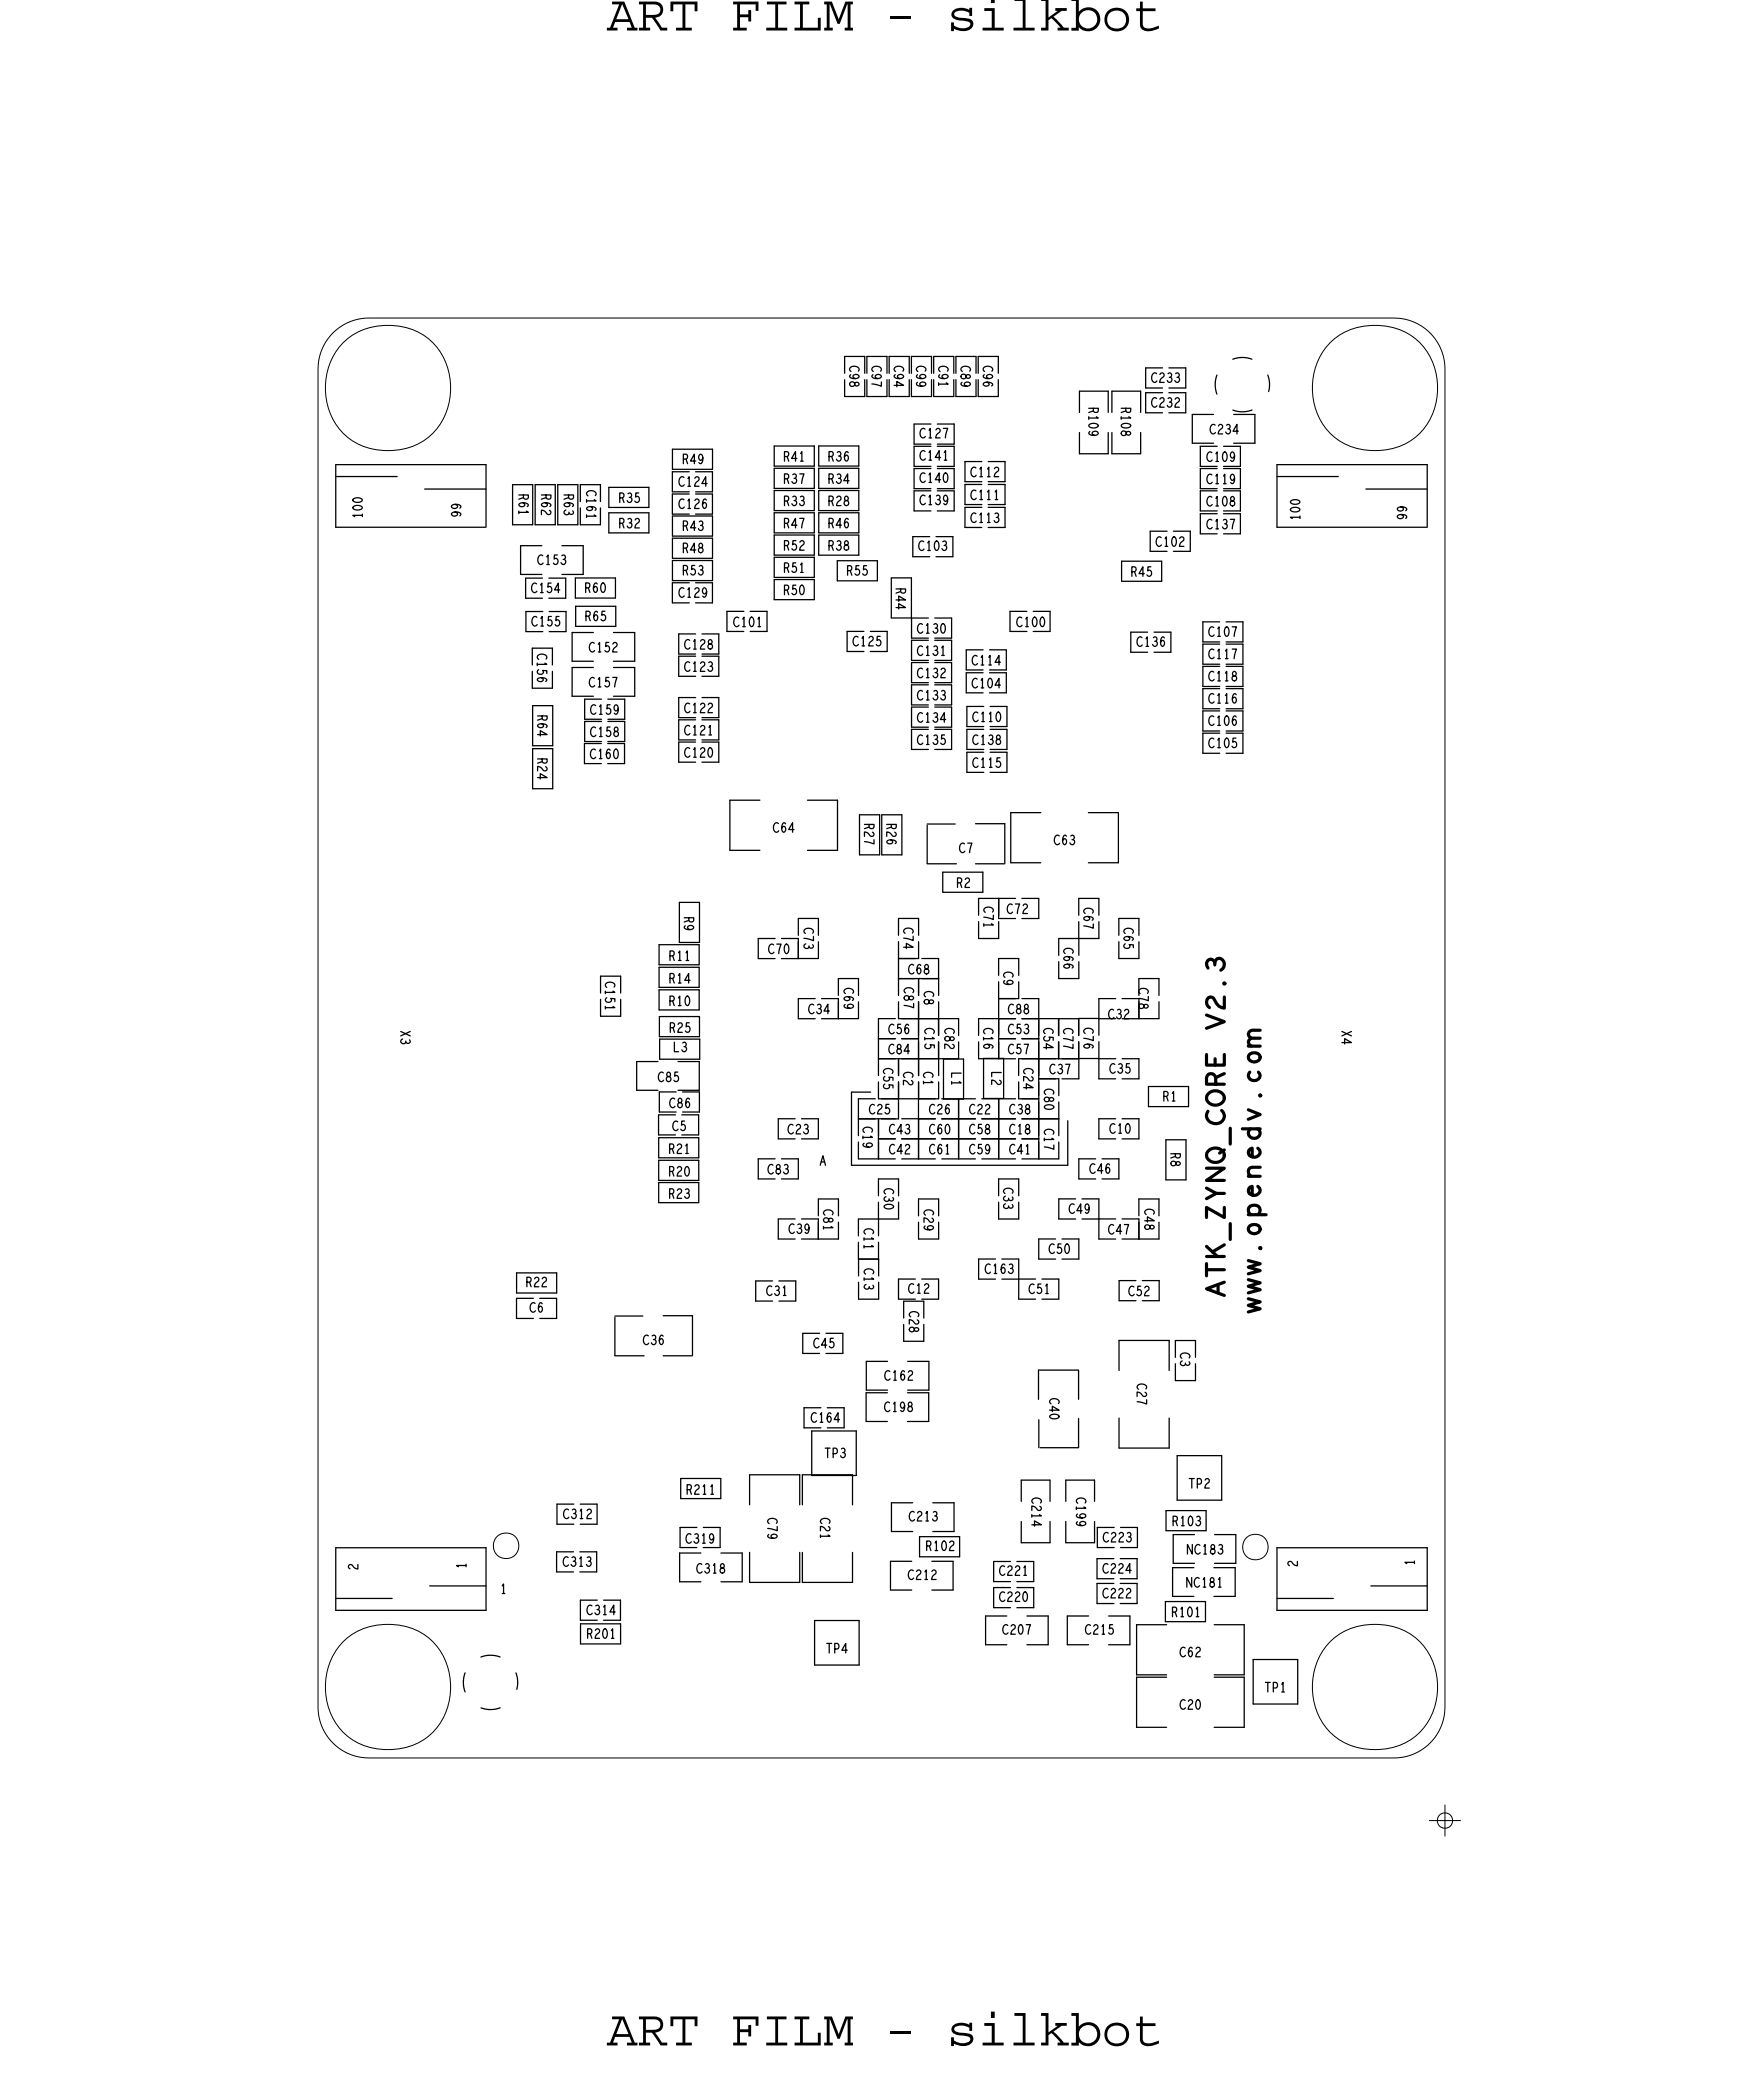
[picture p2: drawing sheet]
<svg xmlns="http://www.w3.org/2000/svg" width="70mm" height="83mm" viewBox="0 0 70 83" stroke-linecap="round" stroke-linejoin="round" font-family="sans-serif">
<defs><g id="words">
<g font-size="2.1">
<text x="24.2" y="1.2">ART FILM - silkbot</text>
<text x="24.2" y="81.7">ART FILM - silkbot</text>
</g>
<text font-size=".7" x="50.3" y="52.4" transform="rotate(-90 50.3 52.4)">www.openedv.com</text>
<g font-size=".4">
<text x="20.7" y="19.7" transform="rotate(90 20.7 19.7)">R61</text>
<text x="22.5" y="19.7" transform="rotate(90 22.5 19.7)">R63</text>
<text x="24.7" y="21.1">R32</text>
<text x="24.7" y="20.1">R35</text>
<text x="27.2" y="23">R53</text>
<text x="27.2" y="21.2">R43</text>
<text x="31.3" y="22.9">R51</text>
<text x="31.3" y="18.4">R41</text>
<text x="31.3" y="19.3">R37</text>
<text x="31.3" y="20.2">R33</text>
<text x="33.1" y="22">R38</text>
<text x="33.1" y="18.4">R36</text>
<text x="33.1" y="19.3">R34</text>
<text x="38.7" y="20">C111</text>
<text x="38.7" y="20.9">C113</text>
<text x="36.6" y="26.2">C131</text>
<text x="36.6" y="28">C133</text>
<text x="26.7" y="39.3">R14</text>
<text x="26.7" y="38.4">R11</text>
<text x="26.7" y="40.2">R10</text>
<text x="26.7" y="46.1">R21</text>
<text x="26.7" y="47.9">R23</text>
<text x="32.7" y="46.5">A</text>
<text x="40.1" y="47.4" transform="rotate(90 40.1 47.4)">C33</text>
<text x="46.4" y="44">R1</text>
<text x="30.6" y="51.7">C31</text>
<text x="34.5" y="49" transform="rotate(90 34.5 49)">C11</text>
<text x="34.5" y="50.6" transform="rotate(90 34.5 50.6)">C13</text>
<text x="27.4" y="59.7">R211</text>
<text x="18.6" y="62.6" transform="rotate(-90 18.6 62.6)">1</text>
<text x="20" y="63.6">1</text>
<text x="22.5" y="62.5">C313</text>
<text x="46.8" y="64.6">R101</text>
<text x="46.8" y="60.9">R103</text>
<text x="56.5" y="62.5" transform="rotate(-90 56.5 62.5)">1</text>
</g>
</g></defs>
<!-- layer: Board Outline -->
<path d="M13.3 13.3l.7-.5 .7-.1h41a2.03 2.03 0 0 1 2 2v53.5a2.03 2.03 0 0 1-2 2h-41a2.03 2.03 0 0 1-2-2v-53.5l.2-.8z" fill="none" stroke="#000" stroke-width=".04"/>
<!-- layer: Components -->
<g fill="none" stroke="#000" stroke-width=".05">
<path d="M13.4 18.6h6zM13.4 18.6v2.5zM13.4 19h2.5zM17 19.5h2.4zM19.4 18.6v2.5zM20.5 19.4v1.6zM20.5 19.4h.8zM21.3 19.4v1.6zM21.4 19.4v1.6zM21.4 19.4h.8zM22.2 19.4v1.6zM22.3 19.4v1.6z"/>
<path d="M22.3 19.4h.8zM23.1 19.4v1.6zM23.2 19.4v.6zM23.2 19.4h.8zM24 19.4v.6zM24.3 19.5v.8zM24.3 19.5h1.6zM25.9 19.5v.8zM26.8 19.7h.7zM26.8 18.8h.7zM26.8 19.7v.8zM26.8 19.6h.7z"/>
<path d="M26.8 18.8v.8zM26.9 17.9h1.6zM26.9 18.7h1.6zM26.9 17.9v.8zM27.8 19.6h.6zM27.8 19.7h.6zM27.8 18.8h.6zM28.4 19.7v.8zM28.4 18.8v.8zM28.5 17.9v.8zM30.9 18.6h1.6zM30.9 17.8v.8z"/>
<path d="M30.9 19.5h1.6zM30.9 18.7v.8zM30.9 19.6v.8zM30.9 17.8h1.6zM30.9 18.7h1.6zM30.9 19.6h1.6zM32.5 17.8v.8zM32.5 18.7v.8zM32.5 19.6v.8zM32.7 17.8h1.6zM32.7 18.7h1.6zM32.7 19.6h1.6z"/>
<path d="M32.7 17.8v.8zM32.7 18.6h1.6zM32.7 18.7v.8zM32.7 19.5h1.6zM32.7 19.6v.8zM33.7 15.8h.8zM33.7 15.2v.6zM33.7 14.2v.7zM33.7 14.2h.8zM34.3 17.8v.8zM34.3 18.7v.8zM34.3 19.6v.8z"/>
<path d="M34.5 15.2v.6zM34.5 14.2v.7zM34.6 15.8h.8zM34.6 15.2v.6zM34.6 14.2v.7zM34.6 14.2h.8zM35.4 15.2v.6zM35.4 14.2v.7zM35.5 15.8h.8zM35.5 15.2v.6zM35.5 14.2v.7zM35.5 14.2h.8z"/>
<path d="M36.3 15.2v.6zM36.3 14.2v.7zM36.4 15.8h.8zM36.4 15.2v.6zM36.4 14.2v.7zM36.4 14.2h.8zM36.5 17.8h.7zM36.5 18.7h.7zM36.5 19.6h.7zM36.5 16.9h.7zM36.5 18.6h.7zM36.5 17.8v.8z"/>
<path d="M36.5 19.5h.7zM36.5 18.7v.8zM36.5 19.6v.8zM36.5 17.7h.7zM36.5 16.9v.8zM37.2 15.2v.6zM37.2 14.2v.7zM37.3 15.8h.8zM37.3 15.2v.6zM37.3 14.2v.7zM37.3 14.2h.8zM37.4 18.6h.7z"/>
<path d="M37.4 19.5h.7zM37.4 17.7h.7zM37.4 17.8h.7zM37.4 18.7h.7zM37.4 19.6h.7zM37.4 16.9h.7zM38.1 15.2v.6zM38.1 14.2v.7zM38.1 17.8v.8zM38.1 18.7v.8zM38.1 19.6v.8zM38.1 16.9v.8z"/>
<path d="M38.2 15.8h.8zM38.2 15.2v.6zM38.2 14.2v.7zM38.2 14.2h.8zM38.5 19.2h.7zM38.5 18.4v.8zM38.5 19.3v.8zM38.5 18.4h.7zM38.5 19.3h.7zM39 15.2v.6zM39 14.2v.7zM39.1 15.8h.8z"/>
<path d="M39.1 15.2v.6zM39.1 14.2v.7zM39.1 14.2h.8zM39.5 18.4h.6zM39.5 19.3h.6zM39.5 19.2h.6zM39.9 15.2v.6zM39.9 14.2v.7zM40.1 18.4v.8zM40.1 19.3v.8zM43.1 15.6v.9zM43.1 17.3v.8z"/>
<path d="M43.1 15.6h1.2zM43.1 18.1h1.2zM44.3 15.6v.9zM44.3 17.3v.8zM44.4 18.1h1.1zM44.4 17.3v.8zM44.4 15.6h1.1zM44.4 15.6v.9zM45.5 17.3v.8zM45.5 15.6v.9zM45.7 15.5h.7zM45.7 14.7v.8z"/>
<path d="M45.7 16.5h.7zM45.7 15.7v.8zM45.7 14.7h.7zM45.7 15.7h.7zM46.7 14.7h.6zM46.7 15.7h.6zM46.7 15.5h.6zM46.7 16.5h.6zM47.3 14.7v.8zM47.3 15.7v.8zM47.6 17.7h.9zM47.6 16.6h.9z"/>
<path d="M47.6 16.6v1.1zM47.9 19.5h.7zM47.9 18.7v.8zM47.9 18.6h.7zM47.9 17.8v.8zM47.9 19.6v.8zM47.9 18.7h.7zM47.9 17.8h.7zM47.9 19.6h.7zM48.6 15l-.1 .3 .1 .4M48.9 18.7h.6zM48.9 17.8h.6z"/>
<path d="M48.9 19.6h.6zM48.9 19.5h.6zM48.9 18.6h.6zM49.3 16.6h.8zM49.3 17.7h.8zM49.5 18.7v.8zM49.5 17.8v.8zM49.5 19.6v.8zM50 14.3h-.4h-.4M50 16.4h-.4h-.4M50.1 16.6v1.1zM50.6 15l.1 .6"/>
<path d="M51 18.6h6zM51 18.6v2.5zM51 19h2.4zM54.5 19.5h2.5zM57 18.6v2.5zM13.4 21.1h6zM20.5 21h.8zM20.8 22.9h.8zM20.8 21.8h.8zM20.8 21.8v1.1zM21 23.9h.7zM21 23.1v.8z"/>
<path d="M21 23.1h.7zM21 24.4h.7zM21 25.2h.7zM21 24.4v.8zM21.3 25.9v.7zM21.3 27.5h.8zM21.3 26.8v.7zM21.3 25.9h.8zM21.3 29.8h.8zM21.3 28.2v1.6zM21.3 31.5h.8zM21.3 29.9v1.6z"/>
<path d="M21.3 28.2h.8zM21.3 29.9h.8zM21.4 21h.8zM21.9 23.9h.7zM21.9 23.1h.7zM21.9 25.2h.7zM21.9 24.4h.7zM22.1 25.9v.7zM22.1 26.8v.7zM22.1 28.2v1.6zM22.1 29.9v1.6zM22.3 21h.8z"/>
<path d="M22.4 21.8h.9zM22.4 22.9h.9zM22.6 23.1v.8zM22.6 24.4v.8zM22.8 27.8h.9zM22.8 26.4h.9zM22.8 26.7h.9zM22.8 26.7v1.1zM22.8 25.3h.9zM22.8 25.3v1.1zM23 23.9h1.6zM23 23.1v.8z"/>
<path d="M23 23.1h1.6zM23 24.2h1.6zM23 25h1.6zM23 24.2v.8zM23.2 21h.8zM23.2 20.3v.7zM23.3 21.8v1.1zM23.3 30.5h.7zM23.3 29.7v.8zM23.3 29.7h.7zM23.3 28.7h.7zM23.3 27.9v.8z"/>
<path d="M23.3 29.6h.7zM23.3 28.8v.8zM23.3 27.9h.7zM23.3 28.8h.7zM24 20.3v.7zM24 39v.7zM24 39.9v.7zM24 39h.8zM24.3 30.5h.6zM24.3 29.7h.6zM24.3 28.7h.6zM24.3 29.6h.6z"/>
<path d="M24.3 27.9h.6zM24.3 28.8h.6zM24.3 20.3h1.6zM24.3 20.5v.8zM24.3 21.3h1.6zM24.3 20.5h1.6zM24.5 26.7h.8zM24.5 25.3h.8zM24.5 27.8h.8zM24.5 26.4h.8zM24.6 23.1v.8zM24.6 24.2v.8z"/>
<path d="M24.8 39v.7zM24.8 39.9v.7zM24.9 29.7v.8zM24.9 27.9v.8zM24.9 28.8v.8zM25.3 26.7v1.1zM25.3 25.3v1.1zM25.9 20.5v.8zM26.3 38.6h1.6zM26.3 37.7h1.6zM26.3 39.5h1.6zM26.3 38.6v.8z"/>
<path d="M26.3 39.4h1.6zM26.3 37.7v.8zM26.3 38.5h1.6zM26.3 39.5v.8zM26.8 23.3h.7zM26.8 24.1h.7zM26.8 23.3v.8zM26.8 20.5h.7zM26.9 22.4h1.6zM26.9 21.5h1.6zM26.9 20.6h1.6zM26.9 22.4v.8z"/>
<path d="M26.9 23.2h1.6zM26.9 21.5v.8zM26.9 22.3h1.6zM26.9 20.6v.8zM26.9 21.4h1.6zM27.1 25.3h.7zM27.1 26.2h.7zM27.1 27.9h.7zM27.1 28.7h.7zM27.1 29.6h.7zM27.1 26.1h.7zM27.1 25.3v.8z"/>
<path d="M27.1 27h.7zM27.1 26.2v.8zM27.1 27.9v.8zM27.1 29.5h.7zM27.1 28.7v.8zM27.1 30.4h.7zM27.1 29.6v.8zM27.1 37.6h.8zM27.1 36v1.6zM27.1 36h.8zM27.8 24.1h.6zM27.8 20.5h.6z"/>
<path d="M27.8 23.3h.6zM27.9 38.6v.8zM27.9 37.7v.8zM27.9 39.5v.8zM27.9 36v1.6zM28 26.1h.7zM28 27h.7zM28 28.7h.7zM28 29.5h.7zM28 30.4h.7zM28 25.3h.7zM28 26.2h.7z"/>
<path d="M28 27.9h.7zM28 29.6h.7zM28.4 23.3v.8zM28.5 22.4v.8zM28.5 21.5v.8zM28.5 20.6v.8zM28.7 25.3v.8zM28.7 26.2v.8zM28.7 27.9v.8zM28.7 28.7v.8zM28.7 29.6v.8zM29 25.2h.7z"/>
<path d="M29 24.4v.8zM29 24.4h.7zM29.1 34h1.2zM29.1 32v2zM29.1 32h1.2zM30 25.2h.6zM30 24.4h.6zM30.3 37.5h.7zM30.3 38.3h.7zM30.3 37.5v.8zM30.6 24.4v.8zM30.9 22.2h1.6z"/>
<path d="M30.9 21.4v.8zM30.9 23.1h1.6zM30.9 22.3v.8zM30.9 23.9h1.6zM30.9 23.1v.8zM30.9 21.3h1.6zM30.9 20.5v.8zM30.9 20.4h1.6zM30.9 21.4h1.6zM30.9 22.3h1.6zM30.9 20.5h1.6zM31.2 38.3h.7z"/>
<path d="M31.2 37.5h.7zM31.9 36.7v.6zM31.9 38.3h.8zM31.9 37.6v.7zM31.9 37.5v.8zM31.9 39.9v.8zM31.9 39.9h.7zM31.9 36.7h.8zM32.2 32h1.2zM32.2 34h1.2zM32.5 21.4v.8zM32.5 22.3v.8z"/>
<path d="M32.5 23.1v.8zM32.5 20.5v.8zM32.7 36.7v.6zM32.7 37.6v.7zM32.7 21.4h1.6zM32.7 21.4v.8zM32.7 22.2h1.6zM32.7 20.4h1.6zM32.7 20.5h1.6zM32.7 20.5v.8zM32.7 21.3h1.6zM32.8 39.9h.7z"/>
<path d="M33.4 22.4h1.6zM33.4 22.4v.8zM33.4 23.2h1.6zM33.4 32v2zM33.5 39.1v.6zM33.5 39.9v.8zM33.5 39.1h.8zM33.8 26h.7zM33.8 25.2v.8zM33.8 25.2h.7zM34.3 39.1v.6zM34.3 21.4v.8z"/>
<path d="M34.3 20.5v.8zM34.3 34.1h.8zM34.3 32.5v1.6zM34.3 32.5h.8zM34.8 25.2h.6zM34.8 26h.6zM35 22.4v.8zM35.1 32.5v1.6zM35.2 34.1h.8zM35.2 32.5v1.6zM35.2 32.5h.8zM35.4 25.2v.8z"/>
<path d="M35.6 24.7h.8zM35.6 23.1v1.6zM35.6 23.1h.8zM35.9 39.1v.6zM35.9 38.3h.8zM35.9 37.6v.7zM35.9 36.7v.6zM35.9 39.1h.7zM35.9 38.3v.8zM35.9 38.3h.7zM35.9 39.1h.8zM35.9 36.7h.8z"/>
<path d="M36 32.5v1.6zM36.4 23.1v1.6zM36.4 29.9h.7zM36.4 29.1v.8zM36.4 29h.7zM36.4 28.2v.8zM36.4 28.1h.7zM36.4 27.3v.8zM36.4 27.3h.7zM36.4 26.5v.8zM36.4 26.4h.7zM36.4 25.6v.8z"/>
<path d="M36.4 25.5h.7zM36.4 24.7v.8zM36.4 29.1h.7zM36.4 28.2h.7zM36.4 26.5h.7zM36.4 25.6h.7zM36.4 24.7h.7zM36.5 22.2h.6zM36.5 21.4v.8zM36.5 21.4h.6zM36.5 20.4h.7zM36.7 39.1v.6z"/>
<path d="M36.7 39.1h.8zM36.7 37.6v.7zM36.7 36.7v.6zM36.8 38.3h.7zM36.8 39.1h.7zM37 32.9h1.1zM37 33v1.5zM37 34.5h1.2zM37.3 29.9h.7zM37.3 29h.7zM37.3 28.1h.7zM37.3 27.3h.7z"/>
<path d="M37.3 26.4h.7zM37.3 25.5h.7zM37.3 29.1h.7zM37.3 28.2h.7zM37.3 26.5h.7zM37.3 25.6h.7zM37.3 24.7h.7zM37.4 22.2h.7zM37.4 21.4h.7zM37.4 20.4h.7zM37.5 38.3v.8zM37.5 39.1v.6z"/>
<path d="M37.6 34.8h1.6zM37.6 35.6h1.6zM37.6 34.8v.8zM38 29.1v.8zM38 28.2v.8zM38 27.3v.8zM38 26.5v.8zM38 25.6v.8zM38 24.7v.8zM38.1 21.4v.8zM38.5 21.1h.7zM38.5 20.3v.8z"/>
<path d="M38.5 20.1h.7zM38.5 20.3h.7zM38.6 26.8h.7zM38.6 26v.8zM38.6 27.7h.7zM38.6 26.9v.8zM38.6 26h.7zM38.6 26.9h.7zM38.6 29.1h.7zM38.6 30h.7zM38.6 28.2h.7zM38.6 29.9h.7z"/>
<path d="M38.6 29.1v.8zM38.6 30.8h.7zM38.6 30v.8zM38.6 29h.7zM38.6 28.2v.8zM39 34.5h1.1zM39 32.9h1.1zM39.1 37.5h.8zM39.1 36.8v.7zM39.1 35.9v.6zM39.1 35.9h.8zM39.2 34.8v.8z"/>
<path d="M39.5 20.3h.6zM39.5 21.1h.6zM39.5 20.1h.6zM39.5 26h.7zM39.5 26.9h.7zM39.5 26.8h.7zM39.5 27.7h.7zM39.5 29.9h.7zM39.5 30.8h.7zM39.5 29h.7zM39.5 29.1h.7zM39.5 30h.7z"/>
<path d="M39.5 28.2h.7zM39.9 39.9h.8zM39.9 39.2v.7zM39.9 38.3v.6zM39.9 38.3h.8zM39.9 39.9v.8zM39.9 36.7h.7zM39.9 35.9v.8zM39.9 36.8v.7zM39.9 35.9v.6zM39.9 39.9h.7zM39.9 35.9h.7z"/>
<path d="M40.1 32.9v1.6zM40.1 20.3v.8zM40.2 26v.8zM40.2 26.9v.8zM40.2 29.1v.8zM40.2 30v.8zM40.2 28.2v.8zM40.3 25.2h.7zM40.3 24.4v.8zM40.3 24.4h.7zM40.4 32.5h1.2zM40.4 32.5v2z"/>
<path d="M40.4 34.5h1.2zM40.7 39.2v.7zM40.7 38.3v.6zM40.8 36.7h.7zM40.8 39.9h.7zM40.8 35.9h.7zM41.3 25.2h.6zM41.3 24.4h.6zM41.5 39.9v.8zM41.5 35.9v.8zM41.9 24.4v.8zM42.3 39.1h.8z"/>
<path d="M42.3 38.4v.7zM42.3 37.5v.6zM42.3 37.5h.8zM43.1 35.9v.6zM43.1 37.5h.8zM43.1 36.8v.7zM43.1 35.9h.8zM43.1 38.4v.7zM43.1 37.5v.6zM43.5 34.5h1.2zM43.5 32.5h1.2zM43.9 39.9h.7z"/>
<path d="M43.9 35.9v.6zM43.9 36.8v.7zM43.9 39.9v.8zM44.7 32.5v2zM44.7 38.3h.8zM44.7 37.6v.7zM44.7 36.7v.6zM44.7 36.7h.8zM44.8 23.2h1.6zM44.8 22.4v.8zM44.8 22.4h1.6zM44.8 39.9h.7z"/>
<path d="M45.2 26h.6zM45.2 25.2v.8zM45.2 25.2h.6zM45.5 39.1v.6zM45.5 39.1h.8zM45.5 37.6v.7zM45.5 36.7v.6zM45.5 39.9v.8zM45.9 22h.7zM45.9 21.2v.8zM45.9 21.2h.7zM46.1 25.2h.7z"/>
<path d="M46.1 26h.7zM46.3 39.1v.6zM46.4 22.4v.8zM46.8 25.2v.8zM46.9 21.2h.6zM46.9 22h.6zM47.5 21.2v.8zM47.9 21.3h.7zM47.9 20.5v.8zM47.9 20.4h.7zM47.9 20.5h.7zM48 27.4h.7z"/>
<path d="M48 26.6v.8zM48 26.5h.7zM48 25.7v.8zM48 28.3h.7zM48 27.5v.8zM48 25.6h.7zM48 24.8v.8zM48 29.2h.7zM48 28.4v.8zM48 30.1h.7zM48 29.3v.8zM48 26.6h.7z"/>
<path d="M48 25.7h.7zM48 27.5h.7zM48 24.8h.7zM48 28.4h.7zM48 29.3h.7zM48.9 20.5h.6zM48.9 21.3h.6zM48.9 20.4h.6zM49 27.4h.6zM49 26.5h.6zM49 28.3h.6zM49 25.6h.6z"/>
<path d="M49 29.2h.6zM49 30.1h.6zM49 26.6h.6zM49 25.7h.6zM49 27.5h.6zM49 24.8h.6zM49 28.4h.6zM49 29.3h.6zM49.5 20.5v.8zM49.6 26.6v.8zM49.6 25.7v.8zM49.6 27.5v.8z"/>
<path d="M49.6 24.8v.8zM49.6 28.4v.8zM49.6 29.3v.8zM51 21.1h6zM20.6 51.8h.7zM20.6 52.6h.7zM20.6 51.8v.8zM20.6 51.6h1.6zM20.6 50.8v.8zM20.6 50.8h1.6zM21.6 52.6h.6zM21.6 51.8h.6z"/>
<path d="M22.2 51.8v.8zM22.2 50.8v.8zM24 40.6h.8zM24.6 52.6h1.1zM24.6 52.6v1.5zM24.6 54.1h1.1zM25.4 42.4h.9zM25.4 43.5h.9zM25.4 42.4v1.1zM26.3 45.3h.7zM26.3 44.5v.8zM26.3 44.5h.7z"/>
<path d="M26.3 47.2h1.6zM26.3 45.4h1.6zM26.3 46.3h1.6zM26.3 48h1.6zM26.3 47.2v.8zM26.3 46.2h1.6zM26.3 45.4v.8zM26.3 46.3v.8zM26.3 47.1h1.6zM26.3 40.3h1.6zM26.3 43.6h.7zM26.3 44.4h.7z"/>
<path d="M26.3 43.6v.8zM26.3 41.4h1.6zM26.3 40.6v.8zM26.3 40.6h1.6zM26.3 41.5h1.6zM26.3 42.3h1.6zM26.3 41.5v.8zM26.5 54.1h1.2zM26.5 52.5h1.2zM27.1 43.5h.8zM27.1 42.4h.8zM27.2 59.8h1.6z"/>
<path d="M27.2 59v.8zM27.2 59h1.6zM27.2 45.3h.7zM27.2 44.5h.7zM27.3 44.4h.6zM27.3 43.6h.6zM27.7 52.5v1.6zM27.9 44.5v.8zM27.9 47.2v.8zM27.9 45.4v.8zM27.9 46.3v.8zM27.9 42.4v1.1z"/>
<path d="M27.9 43.6v.8zM27.9 40.6v.8zM27.9 41.5v.8zM28.8 59v.8zM29.9 58.9h2zM29.9 58.9v1.2zM30.2 52h.6zM30.2 51.2v.8zM30.2 51.2h.6zM30.3 46.3h.7zM30.3 47.1h.7zM30.3 46.3v.8z"/>
<path d="M31.1 49.5h.7zM31.1 48.7v.8zM31.1 45.5h.7zM31.1 44.7v.8zM31.1 48.7h.7zM31.1 44.7h.7zM31.1 52h.7zM31.1 51.2h.7zM31.2 47.1h.7zM31.2 46.3h.7zM31.8 51.2v.8zM31.9 46.3v.8z"/>
<path d="M31.9 40.7h.7zM31.9 58.9v1.2zM32 49.5h.7zM32 45.5h.7zM32 48.7h.7zM32 44.7h.7zM32 58.9h2zM32 58.9v1.2zM32.1 54h.6zM32.1 53.2v.8zM32.1 53.2h.6zM32.1 57h.7z"/>
<path d="M32.1 56.2v.8zM32.1 56.2h.7zM32.4 58.9h1.8zM32.4 57.1v1.8zM32.4 57.1h1.8zM32.7 47.9v.7zM32.7 49.5h.8zM32.7 48.8v.7zM32.7 48.7v.8zM32.7 44.7v.8zM32.7 47.9h.8zM32.8 40.7h.7z"/>
<path d="M33 53.2h.7zM33 54h.7zM33 57h.7zM33 56.2h.7zM33.5 40.7h.8zM33.5 40v.7zM33.5 47.9v.7zM33.5 48.8v.7zM33.7 53.2v.8zM33.7 56.2v.8zM34 58.9v1.2zM34.2 57.1v1.8z"/>
<path d="M34.3 44.7h.7zM34.3 43.9v.8zM34.3 44.7v.7zM34.3 46.3h.8zM34.3 45.6v.7zM34.3 50.3h.8zM34.3 49.6v.7zM34.3 48.7v.7zM34.3 43.9h.7zM34.3 44.7h.8zM34.3 48.7h.8zM34.3 40v.7z"/>
<path d="M34.3 50.3v.7zM34.3 51.9h.8zM34.3 51.2v.7zM34.6 56.8h.8zM34.6 55.6h.8zM34.6 55.6v1.2zM34.6 55.5h.8zM34.6 54.4h.8zM34.6 54.4v1.1zM35.1 42.3h.7zM35.1 41.5v.8zM35.1 41.5h.7z"/>
<path d="M35.1 40.7v.8zM35.1 43.9h.8zM35.1 43.2v.7zM35.1 42.3v.7zM35.1 45.5h.7zM35.1 44.7v.8zM35.1 46.3h.7zM35.1 45.5v.8zM35.1 47.1v.7zM35.1 48.7h.8zM35.1 48v.7zM35.1 40.7h.7z"/>
<path d="M35.1 44.7h.7zM35.1 42.3h.8zM35.1 47.1h.8zM35.1 44.7v.7zM35.1 45.6v.7zM35.1 49.6v.7zM35.1 48.7v.7zM35.1 50.3v.7zM35.1 51.2v.7zM35.2 44.7h.7zM35.2 43.9h.7zM35.9 40.7h.8z"/>
<path d="M35.9 40v.7zM35.9 43.9v.8zM35.9 42.3v.7zM35.9 43.9h.8zM35.9 43.2v.7zM35.9 51.9h.7zM35.9 51.1v.8zM35.9 51.1h.7zM35.9 42.3h.8zM35.9 47.1v.7zM35.9 48v.7zM36 42.3h.7z"/>
<path d="M36 41.5h.7zM36 45.5h.7zM36 46.3h.7zM36 40.7h.7zM36 44.7h.7zM36.1 52v.6zM36.1 53.6h.8zM36.1 52.9v.7zM36.1 52h.8zM36.2 55.6h.9zM36.2 56.8h.9zM36.2 54.4h.9z"/>
<path d="M36.2 55.5h.9zM36.7 44.7h.6zM36.7 43.9v.8zM36.7 43.9h.6zM36.7 45.5h.7zM36.7 44.7h.7zM36.7 41.5v.8zM36.7 40.7h.8zM36.7 40v.7zM36.7 46.3h.7zM36.7 45.5v.8zM36.7 44.7v.8z"/>
<path d="M36.7 40.7v.8zM36.7 49.5h.8zM36.7 48.8v.7zM36.7 47.9v.7zM36.7 40.7v.7zM36.7 42.3h.8zM36.7 41.6v.7zM36.7 42.3v.7zM36.7 43.9h.8zM36.7 43.2v.7zM36.7 47.9h.8zM36.8 51.1h.7z"/>
<path d="M36.8 51.9h.7zM36.9 52v.6zM36.9 52.9v.7zM37.1 55.6v1.2zM37.1 54.4v1.1zM37.5 42.3h.8zM37.5 41.6v.7zM37.5 40.7v.7zM37.5 40.7h.8zM37.5 51.1v.8zM37.5 40v.7zM37.5 48.8v.7z"/>
<path d="M37.5 47.9v.7zM37.5 42.3v.7zM37.5 43.2v.7zM37.6 43.9h.7zM37.6 44.7h.7zM37.6 46.3h.7zM37.6 45.5h.7zM37.7 43.9h.8zM37.7 42.3v1.6zM37.7 42.3h.8zM38.3 43.9v.8zM38.3 41.6v.7z"/>
<path d="M38.3 40.7v.7zM38.3 45.5v.8zM38.3 44.7v.8zM38.3 46.3h.7zM38.3 45.5h.7zM38.3 44.7h.7zM38.3 43.9h.7zM38.5 42.3v1.6zM39.1 40.7v.7zM39.1 42.3h.8zM39.1 41.6v.7zM39.1 40.7h.8z"/>
<path d="M39.1 50.3h.7zM39.1 51.1h.7zM39.1 50.3v.8zM39.2 45.5h.7zM39.2 44.7h.7zM39.2 43.9h.7zM39.2 46.3h.7zM39.3 43.9h.8zM39.3 42.3v1.6zM39.3 42.3h.8zM39.9 48.7h.8zM39.9 48v.7z"/>
<path d="M39.9 47.1v.7zM39.9 47.1h.8zM39.9 40.7h.7zM39.9 45.5v.8zM39.9 44.7v.8zM39.9 42.3h.7zM39.9 41.5v.8zM39.9 41.5h.7zM39.9 40.7v.8zM39.9 46.3h.7zM39.9 44.7h.7zM39.9 43.9v.8z"/>
<path d="M39.9 45.5h.7zM39.9 40.7v.7zM39.9 41.6v.7zM39.9 43.9h.7zM40 51.1h.7zM40 50.3h.7zM40.1 42.3v1.6zM40.7 42.3v.7zM40.7 43.9h.8zM40.7 43.2v.7zM40.7 42.3h.8zM40.7 51.9h.7z"/>
<path d="M40.7 51.1v.8zM40.7 48v.7zM40.7 47.1v.7zM40.7 50.3v.8zM40.7 51.1h.7zM40.8 59.1h1.1zM40.8 59.1v.9zM40.8 40.7h.7zM40.8 42.3h.7zM40.8 41.5h.7zM40.8 46.3h.7zM40.8 44.7h.7z"/>
<path d="M40.8 45.5h.7zM40.8 43.9h.7zM41.5 54.7v1.2zM41.5 54.7h1.5zM41.5 43.1v.7zM41.5 44.7h.8zM41.5 44v.7zM41.5 40.7v.7zM41.5 42.3h.8zM41.5 41.6v.7zM41.5 46.3h.8zM41.5 45.6v.7z"/>
<path d="M41.5 44.7v.7zM41.5 43.1h.8zM41.5 40.7h.8zM41.5 49.5h.7zM41.5 42.3h.7zM41.5 41.5v.8zM41.5 40.7v.8zM41.5 50.3h.7zM41.5 49.5v.8zM41.5 45.5v.8zM41.5 43.9v.8zM41.5 43.1h.7z"/>
<path d="M41.5 42.3v.8zM41.5 42.3v.7zM41.5 43.2v.7zM41.5 44.7v.8zM41.5 56.7v1.1zM41.5 57.8h1.6zM41.6 51.1h.7zM41.6 51.9h.7zM41.9 59.1v.9zM42.3 40.7v.7zM42.3 42.3h.8zM42.3 41.6v.7z"/>
<path d="M42.3 40.7h.8zM42.3 43.1v.7zM42.3 44v.7zM42.3 51.1v.8zM42.3 48.7h.7zM42.3 47.9v.8zM42.3 45.6v.7zM42.3 44.7v.7zM42.3 47.9h.7zM42.4 50.3h.7zM42.4 43.1h.7zM42.4 49.5h.7z"/>
<path d="M42.4 42.3h.7zM42.6 59.1h1.1zM42.6 59.1v.9zM43.1 56.6v1.2zM43.1 54.7v1.2zM43.1 40.7v.7zM43.1 41.6v.7zM43.1 42.3h.8zM43.1 40.7v.6zM43.1 40.7h.8zM43.1 49.5v.8zM43.1 47.1h.7z"/>
<path d="M43.1 46.3v.8zM43.1 42.3v.8zM43.1 46.3h.7zM43.2 48.7h.7zM43.2 47.9h.7zM43.7 59.1v.9zM43.9 48.7h.7zM43.9 42.3h.7zM43.9 44.7h.7zM43.9 41.6v.7zM43.9 40.7v.6zM43.9 47.9v.8z"/>
<path d="M43.9 49.5h.7zM43.9 48.7v.8zM43.9 43.1h.7zM43.9 42.3v.8zM43.9 40.7h.7zM43.9 45.5h.7zM43.9 44.7v.8zM44 46.3h.7zM44 47.1h.7zM44.7 46.3v.8zM44.7 57.8h2zM44.7 56.6v1.2z"/>
<path d="M44.7 53.5h2zM44.7 53.5v1.2zM44.7 51.9h.7zM44.7 51.1v.8zM44.7 51.1h.7zM44.8 49.5h.7zM44.8 43.1h.7zM44.8 40.7h.7zM44.8 45.5h.7zM44.8 48.7h.7zM44.8 42.3h.7zM44.8 44.7h.7z"/>
<path d="M45.5 40.7h.8zM45.5 40v.7zM45.5 49.5h.8zM45.5 48.8v.7zM45.5 47.9v.7zM45.5 47.9h.8zM45.5 48.7v.8zM45.5 42.3v.8zM45.5 44.7v.8zM45.6 51.9h.7zM45.6 51.1h.7zM45.9 43.4h1.6z"/>
<path d="M45.9 43.4v.8zM45.9 44.2h1.6zM46.3 40v.7zM46.3 48.8v.7zM46.3 47.9v.7zM46.3 51.1v.8zM46.6 47.1h.8zM46.6 45.5v1.6zM46.6 45.5h.8zM46.7 56.6v1.2zM46.7 53.5v1.2zM46.9 53.5v.7z"/>
<path d="M46.9 55.1h.8zM46.9 54.5v.6zM46.9 53.5h.8zM47 59.9h1.8zM47 58.1v1.8zM47 58.1h1.8zM47.4 45.5v1.6zM47.5 43.4v.8zM47.7 53.5v.7zM47.7 54.5v.6zM48.8 58.1v1.8zM13.4 63.8h2.3z"/>
<path d="M13.4 61.8h6zM13.4 64.3h6zM13.4 61.8v2.5zM17.2 63.3h2.2zM18.6 66.8l-.1 .4 .1 .4M19.4 61.8v2.5zM20 66.2l-.4-.1-.4 .1M20 68.2l-.4 .1-.4-.1M20.6 66.8v.7M22.2 62.8h.7zM22.2 62v.8zM22.2 62h.7z"/>
<path d="M22.2 60.9h.7zM22.2 60.1v.8zM22.2 60.1h.7zM23.2 62h.6zM23.2 62.8h.6zM23.2 60.1h.6zM23.2 60.9h.6zM23.2 64.7h.6zM23.2 63.9v.8zM23.2 63.9h.6zM23.2 64.8h1.6zM23.2 64.8v.8z"/>
<path d="M23.2 65.6h1.6zM23.8 62v.8zM23.8 60.1v.8zM24.1 64.7h.7zM24.1 63.9h.7zM24.8 63.9v.8zM24.8 64.8v.8zM27.1 63.2h.9zM27.1 62h.9zM27.1 62v1.2zM27.2 61h.6zM27.2 61.8h.6z"/>
<path d="M27.2 61v.8zM28.1 61.8h.7zM28.1 61h.7zM28.8 61v.8zM28.8 62h.8zM28.8 63.2h.8zM29.6 62v1.2zM29.9 63.2h2zM29.9 62v1.2zM31.9 62v1.2zM32 63.2h2zM32 62v1.2z"/>
<path d="M32.5 64.7h1.8zM32.5 66.5h1.8zM32.5 64.7v1.8zM34 62v1.2zM34.3 64.7v1.8zM35.6 62.3h.8zM35.6 63.5h.8zM35.6 62.3v1.2zM35.6 60h.8zM35.6 61.2h.8zM35.6 60v1.2zM36.7 61.4h1.6z"/>
<path d="M36.7 61.4v.8zM36.7 62.2h1.6zM37.2 63.5h.9zM37.2 62.3h.9zM37.2 61.2h.9zM37.2 60h.9zM38.1 62.3v1.2zM38.1 60v1.2zM38.3 61.4v.8zM39.4 65.7h.8zM39.4 64.5h.8zM39.4 64.5v1.2z"/>
<path d="M39.7 63.2h.7zM39.7 62.4v.8zM39.7 64.2h.7zM39.7 63.4v.8zM39.7 62.4h.7zM39.7 63.4h.7zM40.6 63.2h.7zM40.6 64.2h.7zM40.6 62.4h.7zM40.6 63.4h.7zM40.8 61.6h1.1zM40.8 60.8v.8z"/>
<path d="M41 64.5h.9zM41 65.7h.9zM41.3 62.4v.8zM41.3 63.4v.8zM41.9 64.5v1.2zM41.9 60.8v.8zM42.6 61.6h1.1zM42.6 60.8v.8zM42.6 64.5h.9zM42.6 65.7h.9zM42.6 64.5v1.2zM43.7 60.8v.8z"/>
<path d="M43.8 62.2h.7zM43.8 63.2h.7zM43.8 63h.7zM43.8 62.2v.8zM43.8 64h.7zM43.8 63.2v.8zM43.8 61.8h.7zM43.8 61v.8zM43.8 61h.7zM44.3 65.7h.8zM44.3 64.5h.8zM44.7 63h.7z"/>
<path d="M44.7 64h.7zM44.7 62.2h.7zM44.7 63.2h.7zM44.7 61h.7zM44.7 61.8h.7zM45.1 64.5v1.2zM45.4 66.9h1.2zM45.4 64.9v2zM45.4 69h1.2zM45.4 67v2zM45.4 64.9h1.2zM45.4 67h1.2z"/>
<path d="M45.4 62.2v.8zM45.4 63.2v.8zM45.4 61v.8zM46.5 64.8h1.6zM46.5 64v.8zM46.5 64h1.6zM46.6 60.3h1.6zM46.6 61.1h1.6zM46.6 60.3v.8zM46.8 63.7h.9zM46.8 62.6h.9zM46.8 62.6v1.1z"/>
<path d="M46.8 62.4h.9zM46.8 61.3h.9zM46.8 61.3v1.1zM48.1 64v.8zM48.2 60.3v.8zM48.5 62.6h.8zM48.5 63.7h.8zM48.5 64.9h1.2zM48.5 67h1.2zM48.5 66.9h1.2zM48.5 69h1.2zM48.5 61.3h.8z"/>
<path d="M48.5 62.4h.8zM49.3 62.6v1.1zM49.3 61.3v1.1zM49.7 64.9v2zM49.7 67v2zM50 66.3h1.8zM50 68h1.8zM50 66.3v1.7zM51 63.8h2.2zM51 61.8h6zM51 64.3h6zM51 61.8v2.5z"/>
<path d="M51.8 66.3v1.7zM54.7 63.3h2.3zM57 61.8v2.5z"/>
</g>
<g fill="none" stroke="#000" stroke-width=".04">
<circle cx="15.5" cy="15.5" r="2.52"/>
<circle cx="54.9" cy="15.5" r="2.52"/>
<circle cx="15.5" cy="67.4" r="2.52"/>
<circle cx="54.9" cy="67.4" r="2.52"/>
</g>
<!-- layer: Text -->
<g fill="none" stroke="#000" stroke-width=".05">
<path d="M14.1 19.9h.2a.11 .11 0 0 1 .2 .1 .11 .11 0 0 1-.2 .1l-.2-.1zM20.7 19.8h.4v.1h-.1l-.1-.1M21.6 19.8h.4v.1h-.1l-.1-.1M21.8 19.9h-.2M22.5 19.8h.4v.1h-.1l-.1-.1M23.4 20v.1M23.7 20h.1h-.4M23.8 19.8a.16 .16 0 0 0-.2-.2 .16 .16 0 0 0-.1 .2M24.7 19.9l.2-.1v-.1h-.2v.4M25.1 19.7h.1v.2M25.5 19.7h-.1v.1a.11 .11 0 0 1 .1 .1 .11 .11 0 0 1 0 .1 .11 .11 0 0 1-.2 0M27.3 18.3h.1v-.1l-.1-.1v.4"/>
<path d="M27.3 19.1a.16 .16 0 0 0-.2 .1 .16 .16 0 0 0 .2 .2M27.3 20a.16 .16 0 0 0-.2 .1 .16 .16 0 0 0 .2 .1M27.4 18.3l.1 .2M27.5 19.1v-.1v.4M27.5 19.4h.1M27.7 19.1l.1-.1 .1 .1-.2 .3h.2M27.7 20l.1-.1 .1 .1-.2 .3h.2M27.8 18.4h-.2l.1-.3v.4M28.1 18.3l-.1 .1a.11 .11 0 0 1-.1-.2 .11 .11 0 0 1 .1 0 .17 .17 0 0 1 .1 .2 .17 .17 0 0 1-.2 .1M28.2 20v-.1a.16 .16 0 0 0-.2 .2 .16 .16 0 0 0 .2 .2 .1 .1 0 0 0 0-.2 .09 .09 0 0 0-.1 0M28.2 19.3h-.2l.2-.3v.4M31.3 18.2h.2v-.1l-.2-.1v.4"/>
<path d="M31.3 19.1h.2v-.2h-.2v.4M31.7 19h.1l-.1 .1M31.7 19.8l.1 .1-.1 .1M31.8 18.3h-.2l.2-.3v.4M31.9 18.9h.2l-.1 .4M32 19.8l.1 .1v.1M32 18.1v-.1v.4M33.1 18.2h.2l-.1-.1-.1-.1v.4M33.1 19.1h.2l-.1-.2h-.1v.4M33.4 19.9l.1-.1 .1 .1-.2 .3h.2M33.4 18.1h.2l-.1 .1M33.4 19h.2l-.1 .1"/>
<path d="M33.8 19.8v.2a.1 .1 0 0 1 .1 0 .11 .11 0 0 1-.1 .2 .1 .1 0 0 1-.1-.1v-.1a.11 .11 0 0 0 .2-.1 .1 .1 0 0 0-.1-.1zM33.9 18.1l-.1-.1a.16 .16 0 0 0-.1 .2 .16 .16 0 0 0 .2 .2 .1 .1 0 0 0 0-.2 .11 .11 0 0 0-.2 .1M33.9 19.2h-.2l.1-.3v.4M34 15.3h.1a.1 .1 0 0 0 .1 .1 .1 .1 0 0 0 .1-.1h-.2a.11 .11 0 0 1-.1 .1 .11 .11 0 0 1 0-.1zM34 15h-.1a.17 .17 0 0 0 .2 .1 .17 .17 0 0 0 .2-.1h-.2l.1 .1M34.3 14.8a.16 .16 0 0 0-.2-.2 .16 .16 0 0 0-.1 .2M34.9 15h-.1a.17 .17 0 0 0 .2 .1 .17 .17 0 0 0 .2-.1h-.2v.1M35.2 14.8a.16 .16 0 0 0-.2-.2 .16 .16 0 0 0-.1 .2M35.2 15.3v.1l-.4-.1M35.7 15.4h.4l-.3-.2v.2M35.7 15a.17 .17 0 0 0 .2 .1 .17 .17 0 0 0 .1-.1h-.2l.1 .1M36.1 14.8a.16 .16 0 0 0-.2-.2 .16 .16 0 0 0-.1 .2"/>
<path d="M36.6 15.3a.17 .17 0 0 0 .2 .1 .17 .17 0 0 0 .1-.1h-.2l.1 .1M36.6 15a.17 .17 0 0 0 .2 .1 .17 .17 0 0 0 .1-.1h-.2l.1 .1M36.9 17.1a.16 .16 0 0 0-.2 .2 .16 .16 0 0 0 .2 .1M36.9 19.8a.16 .16 0 0 0-.2 .2 .16 .16 0 0 0 .2 .1M36.9 18a.16 .16 0 0 0-.2 .2 .16 .16 0 0 0 .2 .1M36.9 18.9a.16 .16 0 0 0-.2 .2 .16 .16 0 0 0 .2 .1M36.9 14.8a.16 .16 0 0 0-.1-.2 .16 .16 0 0 0-.2 .2M37.1 17.2v-.1v.4M37.1 19.8v.4M37.1 18.1v-.1v.4M37.1 19v-.1v.4M37.1 17.5h.1"/>
<path d="M37.1 18.4h.1M37.1 19.3h.1M37.4 17.2l.1-.1v.1l-.1 .3h.1M37.4 19.8h.1v.2M37.4 20a.1 .1 0 0 1 .1 0 .1 .1 0 0 1 0 .1 .1 .1 0 0 1-.1 0M37.5 15.3v.1M37.5 15a.17 .17 0 0 0 .2 .1 .17 .17 0 0 0 .1-.1h-.2l.1 .1M37.6 18.3h-.3l.2-.3v.4M37.6 19.2h-.3l.2-.3v.4M37.7 17.1h.1l-.1 .4M37.7 18.1l.1-.1v.4M37.7 18.4h.1"/>
<path d="M37.7 18.9h.1v.2a.1 .1 0 0 1 0 .2 .11 .11 0 0 1-.1-.2zM37.8 15.3h.1h-.4M37.8 14.8a.16 .16 0 0 0-.1-.2 .16 .16 0 0 0-.2 .2M37.8 19.9l-.1 .1a.11 .11 0 0 1 0-.1 .11 .11 0 0 1 .1-.1 .17 .17 0 0 1 .1 .2 .17 .17 0 0 1-.2 .1M38.4 15h.2a.1 .1 0 0 0 0 .1 .1 .1 0 0 0 .1-.1h-.1a.11 .11 0 0 1-.1 .1 .11 .11 0 0 1-.1-.1zM38.4 15.3a.17 .17 0 0 0 .2 .1 .17 .17 0 0 0 .1-.1h-.2l.1 .1M38.7 14.8a.16 .16 0 0 0-.1-.2 .16 .16 0 0 0-.2 .2M39 19.6a.16 .16 0 0 0-.2 .2 .16 .16 0 0 0 .2 .1M39 18.7a.16 .16 0 0 0-.2 .1 .16 .16 0 0 0 .2 .2M39.1 19.6h.1v.4M39.1 18.7h.1v.3M39.1 19h.1"/>
<path d="M39.3 15a.17 .17 0 0 0 .1 .1 .17 .17 0 0 0 .2-.1h-.2l.1 .1M39.4 15.3h.1a.1 .1 0 0 1-.1 .1 .1 .1 0 0 1-.1-.1 .2 .2 0 0 1 .3 .1M39.4 19.6h.1v.4M39.4 18.7h.1v.3M39.4 19h.1M39.6 14.8a.16 .16 0 0 0-.1-.2 .16 .16 0 0 0-.2 .2M39.7 18.7h.1h.1l-.2 .3h.2M39.7 19.6h.1v.4M43.5 16.3h.4l-.1 .1-.1 .1v-.2M43.5 16.6v.1M43.5 17l.2-.1a.11 .11 0 0 1 .2 .1 .11 .11 0 0 1-.2 .1h-.2zM43.5 17.2v.1a.17 .17 0 0 0 .2 .1 .17 .17 0 0 0 .1-.2l-.2 .1 .1 .1"/>
<path d="M43.7 16.4l-.2 .1M43.8 16.6l.1 .1h-.4M44.8 16.3h.4l-.1 .1-.1 .1v-.2M44.8 16.6v.1M44.8 17l.2-.1a.11 .11 0 0 1 .2 .1 .11 .11 0 0 1-.2 .1h-.2zM44.8 17.2h.2a.1 .1 0 0 0 0 .2 .1 .1 0 0 0 .1-.1h-.1a.11 .11 0 0 1-.1 .1 .11 .11 0 0 1-.1-.2zM45 16.4l-.2 .1M45.1 16.6l.1 .1h-.4M46.2 14.9a.16 .16 0 0 0-.2 .2 .16 .16 0 0 0 .2 .1M46.2 15.9a.16 .16 0 0 0-.2 .2 .16 .16 0 0 0 .2 .1M46.3 15l.1-.1 .1 .1-.2 .3h.2M46.3 15.9h.1l.1 .1-.2 .3h.2"/>
<path d="M46.6 14.9h.2l-.1 .2M46.6 15.9h.2l-.1 .2M46.7 15.1a.1 .1 0 0 1 .1 0 .11 .11 0 0 1-.1 .2 .1 .1 0 0 1-.1-.1M46.7 16.1a.1 .1 0 0 1 .1 0 .11 .11 0 0 1-.1 .2 .1 .1 0 0 1-.1-.1M46.9 15.9h.1l.1 .1-.2 .3h.2M46.9 14.9h.2l-.1 .2M47 15.1a.1 .1 0 0 1 .1 0 .11 .11 0 0 1-.1 .2 .1 .1 0 0 1-.1-.1M48.4 19.9a.16 .16 0 0 0-.2 .1 .16 .16 0 0 0 .2 .1M48.4 18.1a.16 .16 0 0 0-.2 .1 .16 .16 0 0 0 .2 .2M48.4 19a.16 .16 0 0 0-.2 .1 .16 .16 0 0 0 .2 .2M48.5 17a.16 .16 0 0 0-.2 .1 .16 .16 0 0 0 .2 .2M48.6 19.9v-.1v.4"/>
<path d="M48.6 18.1v-.1v.4M48.6 19v-.1v.4M48.6 18.4h.1M48.6 19.3h.1M48.7 17v-.1l.1 .1-.2 .3h.2M48.9 19v-.1v.4M48.9 19.3h.1M48.9 19.8l.1 .1v.2a.1 .1 0 0 1-.1 .1 .1 .1 0 0 1-.1-.1zM48.9 18.1h.1v.2a.1 .1 0 0 1-.1 .1 .1 .1 0 0 1-.1-.1zM49 17h.1v.1M49 17.1a.1 .1 0 0 1 .1 .1 .1 .1 0 0 1 0 .1 .1 .1 0 0 1-.2 0M49.2 19.8v.2a.1 .1 0 0 1 .1 0 .1 .1 0 0 1 0 .2 .11 .11 0 0 1-.2-.1l.1-.1a.1 .1 0 0 0 .1-.1 .1 .1 0 0 0-.1-.1z"/>
<path d="M49.3 18.2l-.1 .1a.11 .11 0 0 1-.1-.2 .11 .11 0 0 1 .2 0 .17 .17 0 0 1 0 .2 .17 .17 0 0 1-.2 .1M49.3 19.1l-.1 .1a.11 .11 0 0 1-.1-.2 .11 .11 0 0 1 .2 0 .17 .17 0 0 1 0 .2 .17 .17 0 0 1-.2 .1M49.4 17.2h-.2l.2-.3v.4M14.1 20.2h.2a.11 .11 0 0 1 .2 .1 .11 .11 0 0 1-.2 .1l-.2-.1zM14.5 20.6h-.4h.1M14.5 20.5v.1M18.2 20.1l.1 .2a.11 .11 0 0 1-.2 0 .11 .11 0 0 1 0-.1 .17 .17 0 0 1 .2-.1 .17 .17 0 0 1 .1 .2M18.2 20.4l.1 .2a.11 .11 0 0 1-.2 0 .11 .11 0 0 1 0-.1 .17 .17 0 0 1 .2-.1 .17 .17 0 0 1 .1 .2M20.9 20.1a.1 .1 0 0 1-.1 .1 .1 .1 0 0 1-.1-.1h.1a.2 .2 0 0 1 .3 .1M21 20.4l.1 .1h-.4M21.4 23.3a.16 .16 0 0 0-.2 .2 .16 .16 0 0 0 .2 .1M21.4 24.6a.16 .16 0 0 0-.2 .2 .16 .16 0 0 0 .3 .1"/>
<path d="M21.5 26.5v.1M21.5 31.1h.3l-.2-.2v.2M21.5 30.3h.3v.1l-.1 .1v-.2M21.5 29.3h.3l-.2-.1v.2M21.5 28.6h.3v.1l-.1 .1v-.2M21.5 26.7a.11 .11 0 0 0 0 .2 .11 .11 0 0 0 .1 0 .11 .11 0 0 0 .1-.1h.1v.1M21.6 23.7h.1M21.6 23.4v-.1v.4M21.6 24.7v-.1v.4M21.6 25h.1M21.6 27.1h.1a.1 .1 0 0 1-.1 .1 .1 .1 0 0 1-.1-.1 .2 .2 0 0 1 .3 .1M21.6 28.9h.1a.11 .11 0 0 1-.1 .2 .11 .11 0 0 1-.1-.2 .2 .2 0 0 1 .3 .1v.1"/>
<path d="M21.7 30.4l-.2 .1M21.7 28.7l-.2 .1M21.7 22.2a.16 .16 0 0 0-.2 .1 .16 .16 0 0 0 .2 .2M21.8 26.5h-.3M21.8 20.1a.1 .1 0 0 1-.1 .1 .1 .1 0 0 1-.1-.1h.1a.2 .2 0 0 1 .3 .1M21.8 30.6v.1v.1l-.3-.2v.2M21.8 26.3a.16 .16 0 0 0-.2-.2 .16 .16 0 0 0-.1 .2M21.8 22.2h.1v.3M21.8 22.5h.1M21.9 20.4l.1 .1h-.1l-.3-.1v.1M22 23.3h-.1v.1a.11 .11 0 0 1 .1 .1 .11 .11 0 0 1 0 .1 .11 .11 0 0 1-.2 0M22 24.6h-.1v.2a.11 .11 0 0 1 .1 0 .11 .11 0 0 1 0 .2 .11 .11 0 0 1-.1-.1"/>
<path d="M22.3 22.2h-.2v.1a.11 .11 0 0 1 .2 .1 .11 .11 0 0 1-.1 .1 .11 .11 0 0 1-.1 0M22.3 24.6h-.1v.2a.11 .11 0 0 1 .1 0 .11 .11 0 0 1 0 .2 .11 .11 0 0 1-.1-.1M22.4 23.6h-.3l.2-.3v.4M22.4 22.2h.2l-.1 .1M22.5 22.3a.1 .1 0 0 1 .1 .1 .1 .1 0 0 1-.1 .1 .1 .1 0 0 1-.1 0M22.7 20.1a.1 .1 0 0 1-.1 .1 .1 .1 0 0 1-.1-.1h.1a.2 .2 0 0 1 .3 .1M22.9 20.4v.1h-.2M23.4 23.5l.1-.1v-.1h-.1v.4M23.4 24.6h.2l-.1-.2h-.1v.4M23.4 20.6v.1M23.5 23.5l.1 .2M23.5 24.6l.1 .2"/>
<path d="M23.6 20.2v.1a.1 .1 0 0 1-.1 .1 .1 .1 0 0 1-.1-.1l.1-.1a.2 .2 0 0 1 .3 .2M23.7 20.6h.1h-.4M23.7 27.1a.16 .16 0 0 0-.2 .1 .16 .16 0 0 0 .2 .2M23.7 25.7a.16 .16 0 0 0-.2 .1 .16 .16 0 0 0 .2 .2M23.8 29.9a.16 .16 0 0 0-.2 .2 .16 .16 0 0 0 .2 .1M23.8 29.1a.16 .16 0 0 0-.2 .1 .16 .16 0 0 0 .2 .2M23.8 28.2a.16 .16 0 0 0-.2 .1 .16 .16 0 0 0 .2 .2M23.8 23.3a.16 .16 0 0 0-.1 .2 .16 .16 0 0 0 .1 .1 .09 .09 0 0 0 0-.1 .09 .09 0 0 0-.1 0M23.9 24.5l-.1-.1a.16 .16 0 0 0-.1 .2 .16 .16 0 0 0 .1 .1 .09 .09 0 0 0 .1-.1 .1 .1 0 0 0-.2 0M23.9 27.1v.3M23.9 25.7v.3M23.9 27.4h.1"/>
<path d="M23.9 26h.1M23.9 30l.1-.1v.4M23.9 30.3h.1M23.9 29.1l.1-.1v.4M23.9 28.2l.1-.1v.4M23.9 29.4h.1M23.9 28.5h.1M24 23.3h.1l.1 .2a.11 .11 0 0 1-.1 .2 .11 .11 0 0 1-.1-.2zM24.2 24.4h-.2v.2a.11 .11 0 0 1 .2 0 .11 .11 0 0 1-.1 .2 .11 .11 0 0 1-.1-.1M24.2 39.6v.1M24.2 39.8a.11 .11 0 0 0 0 .2 .11 .11 0 0 0 .2 0 .11 .11 0 0 0 0-.1h.2v.1M24.3 27.1h-.1v.1a.11 .11 0 0 1 .1 .1 .11 .11 0 0 1 0 .1 .11 .11 0 0 1-.1 0"/>
<path d="M24.3 25.7h-.1v.1a.11 .11 0 0 1 .1 .1 .11 .11 0 0 1 0 .1 .11 .11 0 0 1-.1 0M24.4 29h-.2v.2a.11 .11 0 0 1 .2 0 .11 .11 0 0 1-.1 .2 .11 .11 0 0 1-.1 0M24.4 28.1h-.2v.2a.11 .11 0 0 1 .2 0 .11 .11 0 0 1-.1 .2 .11 .11 0 0 1-.1 0M24.4 30l-.1-.1a.16 .16 0 0 0-.1 .2 .16 .16 0 0 0 .2 .1 .09 .09 0 0 0 0-.1 .1 .1 0 0 0-.2 0M24.5 27.1h.1l-.1 .3M24.5 25.7h.1l-.1 .3h.1M24.5 39.6h.1h-.4M24.5 39.4a.16 .16 0 0 0-.1-.2 .16 .16 0 0 0-.2 .2M24.6 29.9l.1 .1v.2a.1 .1 0 0 1-.1 .1 .1 .1 0 0 1-.1-.1zM24.6 29v.2a.1 .1 0 0 1 .1 0 .11 .11 0 0 1-.1 .2 .1 .1 0 0 1-.1-.1v-.1a.1 .1 0 0 0 .2 0 .11 .11 0 0 0-.1-.2zM24.7 28.3l-.1 .1a.11 .11 0 0 1-.1-.2 .11 .11 0 0 1 .2 0 .17 .17 0 0 1 0 .2 .17 .17 0 0 1-.2 .1M24.7 20.9l.2-.1v-.1h-.2v.4"/>
<path d="M25.1 20.7l.1 .1v.1M25.4 20.8l.1-.1v.1l-.1 .3h.1M26.8 39.1l.1-.1v-.1h-.1v.4M26.8 38.2l.1-.1v-.1h-.1v.4M26.8 40l.1-.1v-.1h-.1v.4M27.1 39v-.1v.4M27.1 38v.4M27.1 39.9v-.1v.4M27.3 22.8l.1-.1v-.1h-.1v.4M27.3 21.9l.1-.1v-.1h-.1v.4M27.3 21l.1-.1v-.1h-.1v.4M27.3 23.5a.16 .16 0 0 0-.2 .2 .16 .16 0 0 0 .2 .1"/>
<path d="M27.3 36.6h.4v.2h-.1l-.1-.2M27.4 37h-.1a.17 .17 0 0 0 .2 .1 .17 .17 0 0 0 .2-.1h-.2l.1 .1M27.4 21.9l.1 .2M27.4 38v.4M27.4 39.8h.1v.2a.11 .11 0 0 1-.1 .2 .1 .1 0 0 1 0-.2zM27.5 20v-.1v.4M27.5 23.5v.4M27.5 20.3h.1M27.5 23.9h.1M27.5 36.8h-.2M27.5 29.9a.16 .16 0 0 0-.2 .1 .18 .18 0 0 0 .3 .2M27.5 29a.16 .16 0 0 0-.2 .2 .16 .16 0 0 0 .3 .1"/>
<path d="M27.5 28.1a.16 .16 0 0 0-.2 .2 .16 .16 0 0 0 .3 .1M27.5 26.5a.16 .16 0 0 0-.2 .1 .18 .18 0 0 0 .3 .2M27.5 25.6a.16 .16 0 0 0-.2 .1 .18 .18 0 0 0 .3 .2M27.6 39.1h-.3l.2-.2v.4M27.7 29.9h.1v.3M27.7 29h.1v.3M27.7 28.2l.1-.1v.4M27.7 26.5l.1-.1v.4M27.7 25.6l.1-.1v.4M27.7 30.2h.1M27.7 29.3h.1M27.7 28.5h.1"/>
<path d="M27.7 26.8h.1M27.7 25.9h.1M27.7 22.6h-.1v.1a.11 .11 0 0 1 .2 .1 .11 .11 0 0 1-.1 .1 .11 .11 0 0 1-.1 0M27.7 23.5h.1l.1 .1-.2 .3h.2M27.8 22h-.2l.1-.3v.4M27.8 21.1h-.2l.1-.3v.4M27.9 22.6h.2l-.1 .2M27.9 20.8l.2 .1-.1 .1M27.9 21.7v.2a.1 .1 0 0 1 .2 0 .1 .1 0 0 1-.1 .1 .1 .1 0 0 1-.1 0v-.1a.11 .11 0 0 0 .2-.1 .11 .11 0 0 0-.2-.1zM28 29.9h.1l-.1 .3h.1M28 29h.1v.1l-.1 .2h.1M28 28.1h.1v.1l-.1 .3h.1"/>
<path d="M28 26.5l.1-.1v.1l-.1 .3h.1M28 25.6l.1-.1v.1l-.1 .3h.1M28.2 23.6l-.1 .1a.11 .11 0 0 1-.1-.1 .11 .11 0 0 1 .2-.1 .17 .17 0 0 1 0 .2 .17 .17 0 0 1-.1 .1M28.3 28.1h.1v.1l-.1 .3h.1M28.3 26.5h.1v.1M28.3 29h.1v.3M28.3 29.3h.1M28.3 29.9h.1v.2a.1 .1 0 0 1 0 .1 .1 .1 0 0 1-.1-.1zM28.3 25.6v.1a.1 .1 0 0 1 .2 0 .11 .11 0 0 1-.1 .2 .1 .1 0 0 1-.1-.1v-.1a.1 .1 0 0 0 .1 0 .1 .1 0 0 0-.1-.1zM28.4 26.6a.1 .1 0 0 1 .1 .1 .1 .1 0 0 1-.1 .1 .1 .1 0 0 1-.1-.1M29.5 24.7a.16 .16 0 0 0-.2 .1 .16 .16 0 0 0 .2 .2M29.7 24.7v-.1v.4"/>
<path d="M29.7 25h.1M30 24.7h.1v.2a.1 .1 0 0 1-.1 .1 .1 .1 0 0 1-.1-.1zM30.3 24.7v-.1v.4M30.3 25h.1M30.9 37.7a.16 .16 0 0 0-.2 .2 .16 .16 0 0 0 .2 .1M31 37.7h.2l-.1 .4M31.1 32.9a.16 .16 0 0 0-.2 .1 .16 .16 0 0 0 .2 .2M31.3 21.8l.2-.1v-.1h-.2v.4M31.3 22.7l.2-.1v-.1h-.2v.4M31.3 23.6l.2-.1v-.1h-.2v.3M31.3 20.9l.2-.1v-.1h-.2v.4M31.3 20h.2v-.2h-.2v.4"/>
<path d="M31.4 32.9h-.1a.16 .16 0 0 0-.1 .1 .16 .16 0 0 0 .2 .2 .1 .1 0 0 0 0-.2 .11 .11 0 0 0-.2 .1M31.4 37.7h.1v.2a.11 .11 0 0 1-.1 .2 .11 .11 0 0 1-.1-.2zM31.4 21.8l.1 .2M31.4 23.6l.1 .1M31.4 20.9l.1 .2M31.7 33.1h-.2l.1-.2v.3M31.8 21.6h-.1v.2a.11 .11 0 0 1 .1 0 .11 .11 0 0 1 0 .1 .11 .11 0 0 1-.2 0M31.8 22.5h-.1v.1a.11 .11 0 0 1 .1 .1 .11 .11 0 0 1 0 .1 .11 .11 0 0 1-.2 0M31.8 23.4h-.1v.1a.11 .11 0 0 1 .1 .1 .11 .11 0 0 1 0 .1 .11 .11 0 0 1-.2 0M31.8 21h-.2l.2-.3v.4M31.9 20.7h.2l-.1 .4M31.9 21.7l.1-.1 .1 .1-.2 .3h.2"/>
<path d="M32 22.6v-.1v.4M32 23.4h.1v.2a.1 .1 0 0 1-.1 .1 .1 .1 0 0 1-.1-.1zM32.2 37.7a.1 .1 0 0 0-.1 .1 .1 .1 0 0 0 .1 .1 .1 .1 0 0 0 .1-.1M32.5 37.7l-.1 .2-.1-.1M32.5 37.3a.16 .16 0 0 0-.2-.2 .16 .16 0 0 0-.1 .2M32.5 37.4v.2l-.4-.1M33.1 21.8l.2-.1-.1-.1h-.1v.4M33.1 20h.2l-.1-.2h-.1v.4M33.1 20.9l.2-.1-.1-.1h-.1v.4M33.2 20l.1 .2M33.2 20.9l.1 .2M33.4 21.6h.2l-.1 .2"/>
<path d="M33.6 21h-.2l.1-.3v.4M33.8 21.6v.2a.1 .1 0 0 1 .1 0 .1 .1 0 0 1-.1 .1 .1 .1 0 0 1-.1 0v-.1a.11 .11 0 0 0 .2-.1 .1 .1 0 0 0-.1-.1zM33.8 22.8l.2-.1v-.1h-.2v.4M33.9 39.8a.11 .11 0 0 1-.1 .2 .11 .11 0 0 1-.1-.2h.1a.2 .2 0 0 1 .3 .1h-.1M33.9 20.7a.16 .16 0 0 0-.2 .2 .16 .16 0 0 0 .2 .1 .09 .09 0 0 0 0-.1 .1 .1 0 0 0-.2 0M34 22.8v.2M34.1 39.7a.16 .16 0 0 0-.2-.2 .16 .16 0 0 0-.1 .2M34.3 25.4a.16 .16 0 0 0-.2 .2 .16 .16 0 0 0 .2 .1M34.3 22.6h-.1v.2a.11 .11 0 0 1 .1 0 .11 .11 0 0 1 0 .1 .11 .11 0 0 1-.2 0M34.4 25.5l.1-.1v.4M34.4 25.8h.1M34.5 32.9h.4v.2h-.1l-.1-.2"/>
<path d="M34.6 22.6h-.1v.2a.11 .11 0 0 1 .1 0 .11 .11 0 0 1 0 .1 .11 .11 0 0 1-.2 0M34.7 25.5l.1-.1 .1 .1-.2 .3h.2M34.7 33l-.2 .1M34.8 33.2l.1 .1-.1 .1-.3-.2v.2M34.9 33.5v.2l-.4-.1M35.1 25.4h-.1v.2a.11 .11 0 0 1 .2 0 .11 .11 0 0 1-.1 .2 .11 .11 0 0 1-.1-.1M35.4 32.9h.4v.2h-.2v-.2M35.6 33.5v.1a.1 .1 0 0 1-.1 .1 .1 .1 0 0 1-.1-.1h.1a.2 .2 0 0 1 .3 .1h-.1M35.6 33l-.2 .1M35.7 33.2l.1 .1-.1 .1-.3-.2v.2M35.8 24.3h.4l-.3-.2v.2M35.8 24h.4l-.3-.2v.2"/>
<path d="M35.8 23.5h.4l-.1 .2h-.1v-.2M36 23.6l-.2 .1M36.1 37.8h.4l-.3-.1v.2M36.1 39.8h.2a.1 .1 0 0 0 .1 .1 .1 .1 0 0 0 .1-.1h-.2a.11 .11 0 0 1-.1 .1 .11 .11 0 0 1-.1-.1zM36.4 37.3a.16 .16 0 0 0-.1-.2 .16 .16 0 0 0-.2 .2M36.5 39.6a.16 .16 0 0 0-.2-.2 .16 .16 0 0 0-.1 .3M36.5 37.4v.2l-.4-.1M36.5 38.5a.16 .16 0 0 0-.2 .2 .16 .16 0 0 0 .2 .1M36.8 38.6l-.1-.1a.16 .16 0 0 0-.1 .2 .16 .16 0 0 0 .2 .1 .09 .09 0 0 0 0-.1 .1 .1 0 0 0-.2 0M36.8 24.9a.16 .16 0 0 0-.2 .2 .16 .16 0 0 0 .2 .1M36.8 25.8a.16 .16 0 0 0-.2 .2 .16 .16 0 0 0 .2 .1M36.8 26.7a.16 .16 0 0 0-.2 .2 .16 .16 0 0 0 .2 .1"/>
<path d="M36.8 27.6a.16 .16 0 0 0-.2 .2 .16 .16 0 0 0 .2 .1M36.8 28.5a.16 .16 0 0 0-.2 .1 .16 .16 0 0 0 .2 .2M36.8 29.4a.16 .16 0 0 0-.2 .1 .16 .16 0 0 0 .2 .2M36.9 21.6a.16 .16 0 0 0-.2 .2 .16 .16 0 0 0 .2 .1M36.9 39.9h.2a.11 .11 0 0 0 .1 .2 .1 .1 0 0 0 .1-.1h-.2a.11 .11 0 0 1-.1 .1 .11 .11 0 0 1-.1-.2zM37 38.5v.2a.1 .1 0 0 1 .1 0 .11 .11 0 0 1-.1 .2 .1 .1 0 0 1-.1-.1v-.1a.11 .11 0 0 0 .2-.1 .1 .1 0 0 0-.1-.1zM37 25v-.1v.4M37 25.9v-.1v.4M37 26.8v-.1v.4M37 27.6v.4M37 28.5v.3M37 29.4v-.1v.4"/>
<path d="M37 28.8h.1M37 25.3h.1M37 27.1h.1M37 29.7h.1M37 22h.1M37 21.7l.1-.1v.4M37.1 20.2h.1M37.3 39.8a.16 .16 0 0 0-.2-.2 .16 .16 0 0 0-.1 .2M37.3 24.9l.1 .1v.1M37.3 25.8h.1v.2M37.3 26.7h.1v.2M37.3 27.6h.1v.1"/>
<path d="M37.3 28.5h.1v.1M37.3 29.4h.1v.1M37.3 25.1a.1 .1 0 0 1 .1 .1 .1 .1 0 0 1 0 .1 .1 .1 0 0 1-.1-.1M37.3 26.9a.1 .1 0 0 1 .1 0 .1 .1 0 0 1 0 .2 .1 .1 0 0 1-.1-.1M37.3 28.6a.1 .1 0 0 1 .1 .1 .1 .1 0 0 1 0 .1 .1 .1 0 0 1-.1 0M37.3 29.5a.1 .1 0 0 1 .1 .1 .1 .1 0 0 1 0 .1 .1 .1 0 0 1-.1 0M37.4 21.6h.1v.2a.11 .11 0 0 1-.1 .2 .11 .11 0 0 1-.1-.2zM37.6 26.7h.1v.1l-.1 .3h.1M37.6 27.6h.1v.1M37.6 25.9l.1-.1v.4M37.6 24.9h.1v.3a.1 .1 0 0 1 0 .1 .1 .1 0 0 1-.1-.1zM37.6 21.6l.2 .1-.1 .1"/>
<path d="M37.7 21.8a.1 .1 0 0 1 .1 .1 .1 .1 0 0 1-.1 .1 .1 .1 0 0 1-.1-.1M37.7 29.3h-.1v.2a.11 .11 0 0 1 .1 0 .11 .11 0 0 1 0 .2 .11 .11 0 0 1-.1 0M37.8 28.7h-.2l.1-.2v.3M38.2 35.3l.2-.1v-.1h-.2v.3M38.3 35.3l.1 .1M38.5 33.7a.16 .16 0 0 0-.2 .2 .16 .16 0 0 0 .2 .1M38.5 35.1h.1h.1l-.2 .3h.2M38.6 33.7h.2l-.1 .3M39 20.5a.16 .16 0 0 0-.2 .2 .16 .16 0 0 0 .2 .1M39 27.1a.16 .16 0 0 0-.2 .2 .16 .16 0 0 0 .2 .1M39 26.2a.16 .16 0 0 0-.2 .2 .16 .16 0 0 0 .2 .1M39 28.5a.16 .16 0 0 0-.2 .1 .18 .18 0 0 0 .3 .2"/>
<path d="M39 30.3a.16 .16 0 0 0-.2 .1 .18 .18 0 0 0 .3 .2M39 29.4a.16 .16 0 0 0-.2 .1 .18 .18 0 0 0 .3 .2M39.1 20.6l.1-.1v.4M39.2 27.2v-.1v.4M39.2 26.2v.4M39.2 27.5h.1M39.2 26.6h.1M39.2 28.5l.1-.1v.4M39.2 30.3h.1v.3M39.2 29.4l.1-.1v.4M39.2 28.8h.1M39.2 30.6h.1"/>
<path d="M39.2 29.7h.1M39.3 36.9v.1M39.4 20.6l.1-.1v.4M39.5 26.2v.4M39.5 26.6h.1M39.5 27.1h.1v.2a.11 .11 0 0 1-.1 .2 .11 .11 0 0 1-.1-.2zM39.5 29.4h.1v.1M39.5 28.5l.1-.1v.4M39.5 30.3h.1v.3M39.5 28.8h.1M39.5 30.6h.1M39.6 29.5a.1 .1 0 0 1 .1 .1 .1 .1 0 0 1-.1 .1 .1 .1 0 0 1-.1 0"/>
<path d="M39.6 36.9h.1h-.4M39.6 36.4a.16 .16 0 0 0-.1-.2 .16 .16 0 0 0-.2 .2M39.7 36.5v.2l-.4-.1M39.7 20.5h.2l-.1 .2M39.8 28.4l.1 .1 .1 .2a.1 .1 0 0 1-.1 .1 .1 .1 0 0 1-.1-.1zM39.8 29.4v.1a.11 .11 0 0 1 .2 .1 .1 .1 0 0 1-.1 .1 .1 .1 0 0 1-.1-.1v-.1a.1 .1 0 0 0 .1 0 .1 .1 0 0 0-.1-.1zM39.9 30.3h-.1v.1a.11 .11 0 0 1 .1 .1 .11 .11 0 0 1 0 .1 .11 .11 0 0 1-.1 0M39.9 27.4h-.2l.2-.3v.4M39.9 26.4h-.2l.2-.2v.4M40.1 39.2a.17 .17 0 0 0 .2 .1 .17 .17 0 0 0 .1-.1h-.2l.1 .1M40.4 36.1a.16 .16 0 0 0-.2 .2 .16 .16 0 0 0 .2 .1M40.4 39a.16 .16 0 0 0-.1-.2 .16 .16 0 0 0-.2 .2"/>
<path d="M40.5 36.1h.2l-.1 .4M40.8 24.7a.16 .16 0 0 0-.2 .1 .16 .16 0 0 0 .2 .2M40.9 36.2v-.1l.1 .1-.2 .3h.2M41 25h.1M41 24.7v-.1v.4M41.3 24.7h.1v.2a.1 .1 0 0 1-.1 .1 .1 .1 0 0 1-.1-.1zM41.6 24.7h.1v.2a.1 .1 0 0 1-.1 .1 .1 .1 0 0 1-.1-.1zM42.3 33.4a.16 .16 0 0 0-.2 .1 .16 .16 0 0 0 .2 .2M42.6 33.4a.16 .16 0 0 0-.2 .1 .16 .16 0 0 0 .2 .2 .1 .1 0 0 0 0-.2 .11 .11 0 0 0-.2 .1M42.6 38.5h.1a.11 .11 0 0 1-.1 .2 .1 .1 0 0 1-.1-.1v-.1a.2 .2 0 0 1 .3 .1v.1M42.6 38.2h.1a.11 .11 0 0 1-.1 .2 .11 .11 0 0 1-.1-.2 .2 .2 0 0 1 .3 .1M42.8 33.4h.1l-.1 .1"/>
<path d="M42.8 33.5a.1 .1 0 0 1 .1 .1 .1 .1 0 0 1-.1 .1 .1 .1 0 0 1-.1 0M42.8 38.1a.16 .16 0 0 0-.1-.2 .16 .16 0 0 0-.2 .2M43.4 36.6h.1a.11 .11 0 0 1-.1 .2 .11 .11 0 0 1-.1-.2 .2 .2 0 0 1 .3 .1M43.6 36.5a.16 .16 0 0 0-.1-.2 .16 .16 0 0 0-.2 .2M43.7 36.9v.2l-.4-.1M44.9 37.7a.11 .11 0 0 0 0 .1 .11 .11 0 0 0 .2 .1 .11 .11 0 0 0 0-.2h.2v.1M45 37.4h.1a.11 .11 0 0 1-.1 .2 .11 .11 0 0 1-.1-.2 .2 .2 0 0 1 .3 .1M45.2 22.8h.2l-.1-.1-.1-.1v.4M45.2 37.3a.16 .16 0 0 0-.1-.2 .16 .16 0 0 0-.2 .2M45.3 22.8l.1 .2M45.6 25.5a.16 .16 0 0 0-.2 .1 .16 .16 0 0 0 .2 .2M45.7 22.9h-.2l.1-.3v.4"/>
<path d="M45.8 25.5v-.1v.4M45.8 25.8h.1M45.8 39.7a.16 .16 0 0 0-.1-.2 .16 .16 0 0 0-.2 .2M45.9 39.8v.2l-.4-.1M46 22.6h-.2v.2a.11 .11 0 0 1 .2 0 .11 .11 0 0 1-.1 .2 .11 .11 0 0 1-.1 0M46.1 25.5h.1l-.1 .1M46.1 25.6a.1 .1 0 0 1 .1 .1 .1 .1 0 0 1-.1 .1 .1 .1 0 0 1-.1-.1M46.4 21.5a.16 .16 0 0 0-.2 .1 .16 .16 0 0 0 .2 .2M46.5 25.5v-.1a.16 .16 0 0 0-.2 .2 .16 .16 0 0 0 .2 .2 .1 .1 0 0 0 0-.2 .11 .11 0 0 0-.2 .1M46.5 21.5l.1-.1v.4M46.5 21.8h.1M46.8 21.4l.1 .1 .1 .2a.1 .1 0 0 1-.1 .1 .1 .1 0 0 1-.1-.1z"/>
<path d="M47.1 21.5l.1-.1 .1 .1-.2 .3h.2M48.4 20.8a.16 .16 0 0 0-.2 .1 .16 .16 0 0 0 .2 .2M48.5 29.5a.16 .16 0 0 0-.2 .2 .16 .16 0 0 0 .2 .1M48.5 28.6a.16 .16 0 0 0-.2 .2 .16 .16 0 0 0 .2 .1M48.5 25.1a.16 .16 0 0 0-.2 .1 .16 .16 0 0 0 .2 .2M48.5 27.7a.16 .16 0 0 0-.2 .2 .16 .16 0 0 0 .2 .1M48.5 26a.16 .16 0 0 0-.2 .1 .16 .16 0 0 0 .2 .1M48.5 26.8a.16 .16 0 0 0-.2 .2 .16 .16 0 0 0 .2 .1M48.6 20.8v-.1v.4M48.6 20.2h.1M48.6 21.1h.1M48.6 29.6l.1-.1v.4"/>
<path d="M48.6 28.7l.1-.1v.4M48.6 25.1l.1-.1v.4M48.6 27.8l.1-.1v.4M48.6 26l.1-.1v.4M48.6 26.9l.1-.1v.4M48.6 29.9h.1M48.6 29h.1M48.6 25.4h.1M48.6 28.1h.1M48.6 26.3h.1M48.6 27.2h.1M48.8 20.8h.2l-.1 .1"/>
<path d="M48.9 20.9a.1 .1 0 0 1 .1 .1 .1 .1 0 0 1-.1 .1 .1 .1 0 0 1-.1-.1M48.9 28.1h.1M48.9 26.3h.1M48.9 27.2h.1M48.9 27.8l.1-.1v.4M48.9 26l.1-.1v.4M48.9 26.9l.1-.1v.4M49 29.5l.1 .2a.11 .11 0 0 1-.1 .2 .11 .11 0 0 1-.1-.2zM49 28.6l.1 .2a.11 .11 0 0 1-.1 .2 .11 .11 0 0 1-.1-.2zM49 25v.1l.1 .2a.1 .1 0 0 1-.1 .1 .1 .1 0 0 1-.1-.1zM49.1 20.7h.2l-.1 .4M49.2 25h.2l-.1 .4"/>
<path d="M49.2 25.9h.2l-.1 .4M49.3 26.8l-.1 .2a.1 .1 0 0 1 .2 0 .11 .11 0 0 1-.1 .2 .1 .1 0 0 1-.1-.1v-.1a.11 .11 0 0 0 .2-.1 .1 .1 0 0 0-.1-.1zM49.4 29.5h-.2v.1a.11 .11 0 0 1 .2 .1 .11 .11 0 0 1-.1 .1 .11 .11 0 0 1-.1 0M49.4 28.6h-.1a.16 .16 0 0 0-.1 .2 .16 .16 0 0 0 .1 .1 .09 .09 0 0 0 .1-.1 .1 .1 0 0 0-.2 0M49.4 27.7h-.1a.16 .16 0 0 0-.1 .2 .16 .16 0 0 0 .1 .1 .09 .09 0 0 0 .1-.1 .1 .1 0 0 0-.2 0M51.5 20h.3a.1 .1 0 0 1 .1 0 .1 .1 0 0 1-.1 .1h-.2zM51.5 20.3h.3a.1 .1 0 0 1 .1 .1 .1 .1 0 0 1-.1 0h-.2zM51.9 20.7h-.4h.1M51.9 20.6v.1M55.9 20.2l.1 .2a.11 .11 0 0 1-.1 0 .11 .11 0 0 1-.1-.1 .17 .17 0 0 1 .2-.1 .17 .17 0 0 1 .1 .2M55.9 20.5l.1 .2a.11 .11 0 0 1-.1 0 .11 .11 0 0 1-.1-.1 .17 .17 0 0 1 .2-.1 .17 .17 0 0 1 .1 .2M16 41.2l.4 .2"/>
<path d="M16.1 41.5a.1 .1 0 0 0-.1 .1 .1 .1 0 0 0 .1 .1 .1 .1 0 0 0 .1-.1M16.4 41.5l-.1 .2-.1-.1M16.4 41.2l-.4 .2M21 51.2l.2-.1v-.1h-.2v.4M21.1 51.2l.1 .2M21.3 51.1l.1-.1 .1 .1-.2 .3h.2M21.4 52.1a.16 .16 0 0 0-.2 .1 .16 .16 0 0 0 .2 .1M21.7 52.1l-.1-.1a.16 .16 0 0 0-.1 .2 .16 .16 0 0 0 .1 .2 .1 .1 0 0 0 0-.2 .09 .09 0 0 0-.1 0M21.7 51.1v-.1l.1 .1-.2 .3h.2M24.2 40.2v.1M24.5 40.2h.1h-.4M25.9 53.3a.16 .16 0 0 0-.2 .2 .16 .16 0 0 0 .2 .1"/>
<path d="M26 53.3l.2 .1-.1 .1M26.1 53.5a.1 .1 0 0 1 .1 .1 .1 .1 0 0 1-.1 .1 .1 .1 0 0 1-.1-.1M26.5 53.4v-.1a.16 .16 0 0 0-.2 .2 .16 .16 0 0 0 .2 .2 .1 .1 0 0 0 0-.2 .1 .1 0 0 0-.2 0M26.5 42.8a.16 .16 0 0 0-.2 .2 .16 .16 0 0 0 .2 .1M26.7 42.8v.2a.1 .1 0 0 1 .1 0 .11 .11 0 0 1-.1 .2 .1 .1 0 0 1-.1-.1v-.1a.11 .11 0 0 0 .2-.1 .1 .1 0 0 0-.1-.1zM26.7 45.9l.2-.1v-.1h-.2v.4M26.7 46.8l.2-.1v-.1h-.2v.4M26.7 47.7l.2-.1v-.1h-.2v.4M26.8 41h.1v-.1l-.1-.1v.4M26.8 46.8l.1 .2M26.9 41v.2M26.9 41.6v.4h.2"/>
<path d="M26.9 43.9a.16 .16 0 0 0-.2 .1 .18 .18 0 0 0 .3 .2M27 45.7h.1l.1 .1-.2 .3h.2M27 46.6h.1l.1 .1-.2 .3h.2M27 47.5h.1l.1 .1-.2 .3h.2M27.1 44.8a.16 .16 0 0 0-.2 .2 .16 .16 0 0 0 .2 .1M27.1 42.8h-.1l-.1 .2a.11 .11 0 0 1 .2 0 .11 .11 0 0 1 0 .2 .11 .11 0 0 1-.2-.1M27.1 40.9l.1-.1v.1l-.1 .3h.1M27.1 43.9v.1a.11 .11 0 0 1 .2 .1 .1 .1 0 0 1-.1 .1 .1 .1 0 0 1-.1-.1v-.1a.1 .1 0 0 0 .1 0 .1 .1 0 0 0-.1-.1zM27.3 41.6l.1 .1-.1 .1M27.3 41.8a.1 .1 0 0 1 .1 .1 .1 .1 0 0 1-.1 .1 .1 .1 0 0 1-.1-.1M27.3 44.8h-.1v.1a.11 .11 0 0 1 .2 .1 .11 .11 0 0 1-.1 .1 .11 .11 0 0 1-.1 0M27.4 47.5h.1v.1"/>
<path d="M27.4 45.8v-.1v.4M27.4 46.6h.1v.2a.11 .11 0 0 1-.1 .2 .11 .11 0 0 1-.1-.2zM27.4 59.5l.2-.1v-.1h-.2v.4M27.5 40.8h-.1v.2a.11 .11 0 0 1 .1 0 .11 .11 0 0 1 0 .2 .11 .11 0 0 1-.1 0M27.5 43.9a.16 .16 0 0 0-.1 .1 .16 .16 0 0 0 .1 .2 .1 .1 0 0 0 0-.2 .09 .09 0 0 0-.1 .1M27.7 59.4l.1-.1 .1 .1-.2 .3h.2M28.1 59.4v-.1v.4M28.4 59.4v-.1v.4M30.8 51.4a.16 .16 0 0 0-.2 .1 .16 .16 0 0 0 .2 .2M30.9 46.5a.16 .16 0 0 0-.2 .2 .16 .16 0 0 0 .2 .1M31 51.4h.1v.1M31 46.5v.2a.1 .1 0 0 1 .2 0 .11 .11 0 0 1-.1 .2 .1 .1 0 0 1-.1-.1v-.1a.1 .1 0 0 0 .1-.1 .1 .1 0 0 0-.1-.1z"/>
<path d="M31.3 51.4v.3M31.3 46.5h.2l-.1 .2M31.4 46.7a.1 .1 0 0 1 .1 .1 .1 .1 0 0 1-.1 .1 .1 .1 0 0 1-.1-.1M31.7 44.9a.16 .16 0 0 0-.2 .2 .16 .16 0 0 0 .2 .1M31.7 48.9a.16 .16 0 0 0-.2 .2 .16 .16 0 0 0 .2 .1M31.8 45l.1-.1 .1 .1-.2 .3h.2M31.9 48.9h.1l-.1 .2M31.9 49.1a.1 .1 0 0 1 .1 0 .1 .1 0 0 1-.1 .1 .1 .1 0 0 1-.1 0M32.1 44.9h.2l-.1 .2M32.2 45.1a.1 .1 0 0 1 .1 .1 .1 .1 0 0 1-.1 .1 .1 .1 0 0 1-.1-.1M32.3 49l-.1 .1a.11 .11 0 0 1-.1-.1 .11 .11 0 0 1 .2-.1 .17 .17 0 0 1 0 .2 .17 .17 0 0 1-.1 .1M32.5 40.1a.16 .16 0 0 0-.2 .2 .16 .16 0 0 0 .2 .1"/>
<path d="M32.6 56.4a.16 .16 0 0 0-.2 .2 .16 .16 0 0 0 .2 .1M32.6 40.1l.2 .1-.1 .1M32.7 40.3a.1 .1 0 0 1 .1 .1 .1 .1 0 0 1-.1 .1 .1 .1 0 0 1-.1-.1M32.7 53.5a.16 .16 0 0 0-.2 .1 .16 .16 0 0 0 .2 .2M32.8 46.5l.1-.3 .1 .3M32.8 56.5v-.1v.4M32.8 56.8h.1M32.9 49v.1M32.9 48.7h.2a.1 .1 0 0 0 0 .1 .11 .11 0 0 0 .2-.1h-.2a.11 .11 0 0 1-.1 .1 .11 .11 0 0 1-.1-.1zM33 57.8h.1M33 53.7h-.2l.2-.3v.4M33 57.8v.4"/>
<path d="M33.1 40.4h-.2l.2-.3v.4M33.2 56.5v-.1a.16 .16 0 0 0-.2 .2 .16 .16 0 0 0 .2 .1 .09 .09 0 0 0 0-.1 .1 .1 0 0 0-.2 0M33.2 49h.1h-.4M33.2 48.5a.16 .16 0 0 0-.1-.2 .16 .16 0 0 0-.2 .2M33.3 58.1l.1-.1v-.2h-.1v.4M33.3 53.4h-.1l-.1 .2a.11 .11 0 0 1 .2 0 .11 .11 0 0 1 0 .2 .11 .11 0 0 1-.2 0M33.5 56.7h-.2l.2-.3v.4M33.6 57.9h.1v.1M33.7 58a.1 .1 0 0 1 .1 .1 .1 .1 0 0 1-.1 .1 .1 .1 0 0 1-.1-.1M33.7 40.1a.17 .17 0 0 0 .2 .2 .17 .17 0 0 0 .1-.2l-.2 .1 .1 .1M34.5 45.4v.1M34.5 45.7a.17 .17 0 0 0 .1 .1 .17 .17 0 0 0 .2-.1h-.2l.1 .1"/>
<path d="M34.8 45.4h-.3M34.8 49.7l.1 .1h-.4M34.8 49.4l.1 .1h-.4M34.8 45.2a.16 .16 0 0 0-.1-.2 .16 .16 0 0 0-.2 .2M34.8 51l.1 .1h-.4M34.9 49.3a.16 .16 0 0 0-.2-.2 .16 .16 0 0 0-.1 .2M34.9 51.3l-.1 .2-.1-.1M34.9 50.9a.16 .16 0 0 0-.2-.2 .16 .16 0 0 0-.1 .2M34.9 44.1a.16 .16 0 0 0-.2 .2 .16 .16 0 0 0 .2 .1M35 44.2l.1-.1 .1 .1-.2 .3h.2M35.3 48.1h.2a.11 .11 0 0 1 .2 .1 .11 .11 0 0 1-.2 .1l-.2-.1zM35.3 43.3a.11 .11 0 0 0 0 .1 .11 .11 0 0 0 .2 .1 .11 .11 0 0 0 0-.2h.2v.1"/>
<path d="M35.3 43a.11 .11 0 0 0 0 .1 .11 .11 0 0 0 .2 .1 .11 .11 0 0 0 0-.2h.2v.1M35.4 47.8a.1 .1 0 0 0-.1 .1 .1 .1 0 0 0 .1 .1 .1 .1 0 0 0 .1-.1M35.5 44.1h-.1v.2a.11 .11 0 0 1 .1 0 .11 .11 0 0 1 0 .1 .11 .11 0 0 1-.2 0M35.5 56a.16 .16 0 0 0-.2 .2 .16 .16 0 0 0 .2 .1M35.5 54.8a.16 .16 0 0 0-.2 .1 .16 .16 0 0 0 .2 .2M35.6 42.9a.16 .16 0 0 0-.1-.2 .16 .16 0 0 0-.2 .2M35.7 47.8l-.1 .2-.1-.1M35.7 47.7a.16 .16 0 0 0-.2-.2 .16 .16 0 0 0-.1 .2M35.7 56.1v-.1v.4M35.7 56.4h.1M35.7 54.8v-.1v.4M35.7 55.1h.1"/>
<path d="M35.7 40.9a.16 .16 0 0 0-.2 .2 .16 .16 0 0 0 .2 .1M35.7 41.7a.16 .16 0 0 0-.2 .2 .16 .16 0 0 0 .2 .1M35.7 45.7a.16 .16 0 0 0-.2 .2 .16 .16 0 0 0 .2 .1M35.7 44.9a.16 .16 0 0 0-.2 .2 .16 .16 0 0 0 .2 .1M35.9 41.7v.2a.1 .1 0 0 1 .1 0 .11 .11 0 0 1-.1 .2 .1 .1 0 0 1-.1-.1v-.1a.11 .11 0 0 0 .2-.1 .1 .1 0 0 0-.1-.1zM36 40.9h-.1l-.1 .2a.11 .11 0 0 1 .2 0 .11 .11 0 0 1 0 .1 .11 .11 0 0 1-.2 0M36 46h-.2l.2-.3v.4M36 45.2h-.2l.2-.3v.4M36.1 54.8v-.1a.16 .16 0 0 0-.1 .2 .16 .16 0 0 0 .1 .2 .1 .1 0 0 0 0-.2 .09 .09 0 0 0-.1 .1M36.1 56.1l-.1 .1a.11 .11 0 0 1 0-.1 .11 .11 0 0 1 .1-.1 .17 .17 0 0 1 0 .2 .17 .17 0 0 1-.1 .1M36.2 45.8v-.1l.1 .1-.2 .3h.2M36.2 44.9h.1v.2"/>
<path d="M36.2 45.1a.1 .1 0 0 1 .1 .1 .1 .1 0 0 1 0 .1 .11 .11 0 0 1-.2-.1M36.3 54.8l.1-.1v.1l-.1 .3h.1M36.3 40.9a.16 .16 0 0 0-.2 .2 .16 .16 0 0 0 .2 .1 .09 .09 0 0 0 0-.1 .1 .1 0 0 0-.2 0M36.3 56v.2a.1 .1 0 0 1 .1 0 .1 .1 0 0 1 0 .1 .1 .1 0 0 1-.1 0v-.1a.1 .1 0 0 0 .1-.1 .1 .1 0 0 0-.1-.1zM36.3 42h-.2l.2-.3v.4M36.3 53h.2a.11 .11 0 0 0 .1 .2 .1 .1 0 0 0 .1-.1l-.2-.1a.11 .11 0 0 1-.1 .2 .11 .11 0 0 1-.1-.2zM36.4 43.1l.1 .1-.1 .1-.3-.2v.2M36.4 43a.16 .16 0 0 0-.1-.2 .16 .16 0 0 0-.2 .2M36.5 51.3a.16 .16 0 0 0-.2 .1 .16 .16 0 0 0 .2 .2M36.5 40.1v.1l-.4-.1M36.6 52.7l.1 .1-.1 .1-.3-.2v.2M36.6 51.3h.1v.3"/>
<path d="M36.6 51.6h.1M36.7 52.6a.16 .16 0 0 0-.2-.2 .16 .16 0 0 0-.1 .2M36.9 43.2v.1M36.9 51.3h.1h.1l-.2 .3h.2M36.9 41.4v.1M36.9 49a.17 .17 0 0 0 .2 .1 .17 .17 0 0 0 .1-.1h-.2l.1 .1M37 41.7a.11 .11 0 0 0 0 .1 .11 .11 0 0 0 .1 .1 .11 .11 0 0 0 0-.2h.2v.1M37.2 43.2h.1h-.4M37.2 48.6l.1 .1-.1 .1-.3-.2v.2M37.2 43a.16 .16 0 0 0-.1-.2 .16 .16 0 0 0-.2 .2M37.2 41.4l.1 .1h-.4M37.2 48.5a.16 .16 0 0 0-.1-.2 .16 .16 0 0 0-.1 .2"/>
<path d="M37.3 41.3a.16 .16 0 0 0-.2-.2 .16 .16 0 0 0-.1 .2M37.3 44.1a.16 .16 0 0 0-.2 .2 .16 .16 0 0 0 .2 .1M37.3 44.9a.16 .16 0 0 0-.2 .2 .16 .16 0 0 0 .2 .1M37.3 45.7a.16 .16 0 0 0-.2 .2 .16 .16 0 0 0 .2 .1M37.4 44.2l.1-.1 .1 .1-.2 .3h.2M37.6 44.9a.16 .16 0 0 0-.2 .2 .16 .16 0 0 0 .2 .1 .09 .09 0 0 0 0-.1 .1 .1 0 0 0-.2 0M37.6 45.7a.16 .16 0 0 0-.2 .2 .16 .16 0 0 0 .2 .1 .09 .09 0 0 0 0-.1 .1 .1 0 0 0-.2 0M37.8 41.4h.1a.1 .1 0 0 0 .1 .1 .1 .1 0 0 0 .1-.1h-.2a.11 .11 0 0 1-.1 .2 .11 .11 0 0 1 0-.2zM37.8 45.8v-.1v.4M37.8 46.1h.1M37.8 44.9h.1v.2a.11 .11 0 0 1-.1 .2 .11 .11 0 0 1-.1-.2zM37.9 44.1a.16 .16 0 0 0-.2 .2 .16 .16 0 0 0 .2 .1 .09 .09 0 0 0 0-.1 .09 .09 0 0 0-.1 0"/>
<path d="M38 43.2v.1M38 41.7l.1 .1-.1 .1-.3-.2v.2M38.1 41.3a.16 .16 0 0 0-.2-.2 .16 .16 0 0 0-.1 .2M38.3 43.2h.1h-.4M38.4 42.9h-.4v.1M38.9 44.1a.16 .16 0 0 0-.2 .2 .16 .16 0 0 0 .2 .1M38.9 44.9a.16 .16 0 0 0-.2 .2 .16 .16 0 0 0 .2 .1M38.9 45.7a.16 .16 0 0 0-.2 .2 .16 .16 0 0 0 .2 .1M39 44.2l.1-.1 .1 .1-.2 .3h.2M39.2 44.9h-.1v.2a.11 .11 0 0 1 .1 0 .11 .11 0 0 1 0 .1 .11 .11 0 0 1-.2 0M39.2 45.7h-.1v.2a.11 .11 0 0 1 .1 0 .11 .11 0 0 1 0 .1 .11 .11 0 0 1-.2 0M39.3 41.4v.1"/>
<path d="M39.4 44.2v-.1l.1 .1-.2 .3h.2M39.4 44.9v.2a.1 .1 0 0 1 .1 0 .1 .1 0 0 1 0 .2 .11 .11 0 0 1-.2-.1l.1-.1a.1 .1 0 0 0 .1-.1 .1 .1 0 0 0-.1-.1zM39.4 41.7h.1a.11 .11 0 0 1-.1 .2 .1 .1 0 0 1-.1-.1v-.1a.2 .2 0 0 1 .3 .1v.1M39.5 45.8l-.1 .1a.11 .11 0 0 1-.1-.1 .11 .11 0 0 1 .2-.1 .17 .17 0 0 1 0 .2 .17 .17 0 0 1-.1 .1M39.5 50.5a.16 .16 0 0 0-.2 .2 .16 .16 0 0 0 .3 .1M39.6 41.4l.1 .1h-.4M39.6 41.3a.16 .16 0 0 0-.1-.2 .16 .16 0 0 0-.2 .2M39.7 50.5h.1v.4M39.7 50.9h.1M39.9 43.1l.1 .1-.1 .1-.3-.2v.2M40 42.8h-.4v.2M40.1 50.5a.16 .16 0 0 0-.1 .2 .16 .16 0 0 0 .1 .1 .09 .09 0 0 0 0-.1 .09 .09 0 0 0-.1 0"/>
<path d="M40.3 50.5h.1v.2M40.4 50.7a.1 .1 0 0 1 .1 0 .1 .1 0 0 1-.1 .1 .1 .1 0 0 1-.1 0M40.4 48.1v.1h-.1M40.4 47.8v.1h-.1M40.4 47.6a.16 .16 0 0 0-.1-.2 .18 .18 0 0 0-.2 .3M40.5 40.9a.16 .16 0 0 0-.2 .2 .16 .16 0 0 0 .2 .1M40.5 41.7a.16 .16 0 0 0-.2 .2 .16 .16 0 0 0 .2 .1M40.5 40.1a.16 .16 0 0 0-.2 .2 .16 .16 0 0 0 .2 .1M40.5 44.1a.16 .16 0 0 0-.2 .2 .16 .16 0 0 0 .2 .1M40.5 44.9a.16 .16 0 0 0-.2 .2 .16 .16 0 0 0 .2 .1M40.5 45.7a.16 .16 0 0 0-.2 .2 .16 .16 0 0 0 .2 .1M40.6 40.1v.2a.1 .1 0 0 1 .2 0 .11 .11 0 0 1-.1 .2 .1 .1 0 0 1-.1-.1v-.1a.1 .1 0 0 0 .1-.1 .1 .1 0 0 0-.1-.1z"/>
<path d="M40.7 44.1l.1 .1v.1M40.7 45v-.1v.4M40.7 45.3h.1M40.7 44.3a.1 .1 0 0 1 .1 .1 .1 .1 0 0 1 0 .1 .11 .11 0 0 1-.2-.1M40.7 40.9h-.1v.2a.11 .11 0 0 1 .2 0 .11 .11 0 0 1-.1 .1 .11 .11 0 0 1-.1 0M40.7 41.7h-.1v.2a.11 .11 0 0 1 .2 0 .11 .11 0 0 1-.1 .1 .11 .11 0 0 1-.1 0M40.8 46h-.2l.2-.3v.4M40.9 43.4h.4l-.3-.1v.2M40.9 41.7h.2l-.1 .4M40.9 40.9l.2 .1-.1 .1M41 40.1l-.1 .2a.1 .1 0 0 1 .2 0 .11 .11 0 0 1-.1 .2 .1 .1 0 0 1-.1-.1v-.1a.11 .11 0 0 0 .2-.1 .1 .1 0 0 0-.1-.1zM41 41.1a.1 .1 0 0 1 .1 .1 .1 .1 0 0 1-.1 .1 .1 .1 0 0 1-.1-.1"/>
<path d="M41 45.8v-.1v.4M41 46.1h.1M41 44.1v.2a.1 .1 0 0 1 .1 0 .1 .1 0 0 1 0 .2 .11 .11 0 0 1-.2-.1l.1-.1a.1 .1 0 0 0 .1-.1 .1 .1 0 0 0-.1-.1zM41 44.9v.2a.1 .1 0 0 1 .1 0 .1 .1 0 0 1 0 .2 .11 .11 0 0 1-.2-.1l.1-.1a.1 .1 0 0 0 .1-.1 .1 .1 0 0 0-.1-.1zM41.2 43l.1 .1-.1 .1-.3-.2v.2M41.2 42.9a.16 .16 0 0 0-.1-.2 .16 .16 0 0 0-.2 .2M41.3 51.3a.16 .16 0 0 0-.2 .2 .16 .16 0 0 0 .2 .1M41.6 51.3h-.1l-.1 .1a.11 .11 0 0 1 .2 .1 .11 .11 0 0 1 0 .1 .11 .11 0 0 1-.2 0M41.7 41.8h.4l-.3-.1v.2M41.7 45.5v.1M41.7 44.2l.2-.1a.11 .11 0 0 1 .2 .1 .11 .11 0 0 1-.2 .1h-.2zM41.7 43.8h.2a.11 .11 0 0 0 .1 .2 .1 .1 0 0 0 .1-.1h-.2a.11 .11 0 0 1-.1 .1 .11 .11 0 0 1-.1-.2z"/>
<path d="M41.7 41.4a.11 .11 0 0 0 0 .1 .11 .11 0 0 0 .2 .1 .11 .11 0 0 0 0-.2h.2v.1M41.8 51.4v-.1v.4M41.8 51.7h.1M41.9 56.3h.4l-.3-.1v.2M41.9 56.5h.3a.1 .1 0 0 1 .1 .1 .1 .1 0 0 1-.1 .1l-.2-.1zM42 45.5h.1h-.4M42 41.3a.16 .16 0 0 0-.1-.2 .16 .16 0 0 0-.2 .2M42 45.3a.16 .16 0 0 0-.1-.2 .16 .16 0 0 0-.1 .2M42 43.7a.16 .16 0 0 0-.1-.2 .16 .16 0 0 0-.1 .2M42.1 45.7v.2l-.4-.1M42.1 49.7a.16 .16 0 0 0-.2 .2 .16 .16 0 0 0 .2 .1M42.1 42.5a.16 .16 0 0 0-.2 .2 .16 .16 0 0 0 .2 .1"/>
<path d="M42.3 56a.16 .16 0 0 0-.2-.2 .16 .16 0 0 0-.1 .3M42.3 42.5h.1v.2M42.3 42.7a.1 .1 0 0 1 .1 .1 .1 .1 0 0 1 0 .1 .11 .11 0 0 1-.2-.1M42.4 49.7h-.1l-.1 .1a.11 .11 0 0 1 .2 .1 .11 .11 0 0 1 0 .1 .11 .11 0 0 1-.2 0M42.6 42.5h.1l-.1 .4M42.6 49.7h.1v.2a.11 .11 0 0 1-.1 .2 .11 .11 0 0 1-.1-.2zM42.8 41.3a.16 .16 0 0 0-.1-.2 .16 .16 0 0 0-.2 .2M42.8 41.7v.2l-.3-.1M42.8 41.4v.2l-.3-.1M42.9 48.1a.16 .16 0 0 0-.2 .2 .16 .16 0 0 0 .2 .1M43.2 48.3h-.2l.2-.2v.4M43.4 41.7h.1a.11 .11 0 0 1-.1 .2 .11 .11 0 0 1-.1-.2 .2 .2 0 0 1 .3 .1"/>
<path d="M43.5 48.2l-.1 .1a.11 .11 0 0 1-.1-.1 .11 .11 0 0 1 .2-.1 .17 .17 0 0 1 0 .2 .17 .17 0 0 1-.2 .1M43.6 41.3a.16 .16 0 0 0-.1-.2 .16 .16 0 0 0-.2 .2M43.7 41.4v.2l-.4-.1M43.7 46.5a.16 .16 0 0 0-.2 .2 .16 .16 0 0 0 .2 .1M44 46.7h-.2l.2-.2v.4M44.3 46.5a.16 .16 0 0 0-.1 .2 .16 .16 0 0 0 .1 .1 .09 .09 0 0 0 0-.1 .09 .09 0 0 0-.1 0M44.5 40.3a.16 .16 0 0 0-.2 .2 .16 .16 0 0 0 .2 .1M44.5 48.9a.16 .16 0 0 0-.2 .2 .16 .16 0 0 0 .2 .1M44.5 42.5a.16 .16 0 0 0-.2 .2 .16 .16 0 0 0 .2 .1M44.5 44.9a.16 .16 0 0 0-.2 .2 .16 .16 0 0 0 .2 .1M44.6 40.3l.2 .1-.1 .1M44.7 40.5a.1 .1 0 0 1 .1 .1 .1 .1 0 0 1-.1 .1 .1 .1 0 0 1-.1-.1"/>
<path d="M44.7 42.5h.1v.2M44.7 44.9v.4M44.7 45.3h.1M44.7 42.7a.1 .1 0 0 1 .1 0 .1 .1 0 0 1 0 .1 .1 .1 0 0 1-.2 0M44.8 49.2h-.2l.1-.3v.4M44.9 48.9h.2l-.1 .4M44.9 40.4l.1-.1 .1 .1-.2 .3h.2M45 44.9h.1v.2a.11 .11 0 0 1-.1 .2 .11 .11 0 0 1-.1-.2zM45.1 42.5h-.1v.1a.11 .11 0 0 1 .1 .1 .11 .11 0 0 1 0 .1 .11 .11 0 0 1-.2 0M45.3 51.4a.16 .16 0 0 0-.2 .1 .16 .16 0 0 0 .2 .2M45.5 40.1h.2a.1 .1 0 0 0 0 .2 .11 .11 0 0 0 .1-.2h-.1a.11 .11 0 0 1-.1 .2 .11 .11 0 0 1-.1-.2zM45.6 51.4h-.2v.1a.11 .11 0 0 1 .2 .1 .11 .11 0 0 1-.1 .1 .11 .11 0 0 1-.1 0"/>
<path d="M45.7 48.7h.4l-.3-.1v.2M45.7 51.4h.1h.1l-.2 .3h.2M45.7 55.6l.1 .1-.1 .1-.3-.2v.2M45.7 48.9h.2a.11 .11 0 0 0 .1 .2 .1 .1 0 0 0 .1-.1h-.2a.11 .11 0 0 1-.1 .1 .11 .11 0 0 1-.1-.2zM45.8 55.5a.16 .16 0 0 0-.2-.2 .16 .16 0 0 0-.1 .2M45.8 55.9v.2l-.4-.1M46.1 48.5a.16 .16 0 0 0-.2-.2 .16 .16 0 0 0-.1 .2M46.5 43.8l.1-.1v-.1h-.1v.4M46.8 46.1h.3v.1h-.1l-.1-.1M46.8 46.4h.1a.1 .1 0 0 0 .1 .1 .1 .1 0 0 0 .1-.1h-.1a.11 .11 0 0 1-.1 .2 .11 .11 0 0 1-.1-.2zM46.8 43.7l.1-.1v.4M46.9 46.2h-.1"/>
<path d="M47.2 54.3a.11 .11 0 0 0-.1 .2 .1 .1 0 0 0 .2 0 .1 .1 0 0 0 0-.1M47.5 54.4v.1h-.2M47.5 54.2a.16 .16 0 0 0-.2-.2 .16 .16 0 0 0-.1 .2M47.5 59h.2M47.6 59v.4M47.8 59.3l.2-.1-.1-.2h-.1v.4M48.1 59.1l.1-.1 .1 .1-.2 .3h.2M53.6 41.6h.4l-.3-.1v.2M53.6 41.2l.4 .2M54 41.2l-.4 .2M14.3 62.5v.2l-.3-.2-.1 .1h.1M18.6 62.5h-.4l.1 .1"/>
<path d="M20.1 63.3v.3M22.7 62.2a.16 .16 0 0 0-.2 .2 .16 .16 0 0 0 .2 .1M22.7 60.3a.16 .16 0 0 0-.2 .1 .16 .16 0 0 0 .2 .2M22.8 62.2h.2l-.1 .1M22.9 60.3h.1l-.1 .1M22.9 60.4a.1 .1 0 0 1 .1 .1 .1 .1 0 0 1-.1 .1 .1 .1 0 0 1-.1 0M23.2 62.2v.3M23.2 60.3v.3M23.2 60.6h.1M23.4 60.3h.1h.1l-.2 .3h.2M23.4 62.2h.2l-.1 .1M23.5 65.2h.1v-.1l-.1-.1v.4"/>
<path d="M23.6 65.2v.2M23.6 64.1a.16 .16 0 0 0-.2 .2 .16 .16 0 0 0 .3 .1M23.8 65.1l.1-.1v.1l-.1 .3h.1M23.8 64.1h.1v.2M23.8 64.3a.1 .1 0 0 1 .1 .1 .1 .1 0 0 1 0 .1 .1 .1 0 0 1-.1-.1M24.1 64.2l.1-.1v.4M24.1 64.5h.1M24.1 65.1h.1v.2a.1 .1 0 0 1 0 .1 .1 .1 0 0 1-.1-.1zM24.4 65.1l.1-.1v.4M24.4 65.4h.1M24.6 64.4h-.2l.1-.3v.4M27.6 61.3a.16 .16 0 0 0-.2 .1 .16 .16 0 0 0 .2 .2"/>
<path d="M27.7 61.3h.2l-.1 .1M27.8 61.4a.1 .1 0 0 1 .1 .1 .1 .1 0 0 1-.1 .1 .1 .1 0 0 1-.1-.1M28 62.5a.16 .16 0 0 0-.2 .1 .16 .16 0 0 0 .2 .2M28.1 61.3v-.1v.4M28.1 61.6h.1M28.2 62.5h.1v.1M28.2 62.6a.1 .1 0 0 1 .1 .1 .1 .1 0 0 1 0 .1 .11 .11 0 0 1-.2-.1M28.5 62.5v-.1v.4M28.5 62.8h.1M28.5 61.4l-.1 .1a.11 .11 0 0 1-.1-.2 .11 .11 0 0 1 .2 0 .17 .17 0 0 1 0 .2 .17 .17 0 0 1-.2 .1M28.8 62.5v.1a.1 .1 0 0 1 .1 0 .1 .1 0 0 1 0 .2 .1 .1 0 0 1-.1-.1v-.1a.1 .1 0 0 0 .1 0 .1 .1 0 0 0-.1-.1zM30.7 61.3a.17 .17 0 0 0 .1 .1 .17 .17 0 0 0 .2-.1h-.2l.1 .1"/>
<path d="M31 60.8a.16 .16 0 0 0-.2-.2 .16 .16 0 0 0-.1 .2M31 61v.1l-.3-.1M32.8 61.3v.1M33 65.6h.2M33.1 61.3h-.3M33.1 61v.1l-.3-.1v.1M33.1 60.8a.16 .16 0 0 0-.1-.2 .16 .16 0 0 0-.2 .2M33.1 65.6v.4M33.3 65.8h.2l-.1-.2h-.1v.4M33.8 65.9h-.2l.2-.3v.4M36.5 62.7a.16 .16 0 0 0-.2 .2 .16 .16 0 0 0 .2 .1M36.5 60.4a.16 .16 0 0 0-.2 .1 .16 .16 0 0 0 .2 .2"/>
<path d="M36.6 62.8l.1-.1 .1 .1-.2 .3h.2M36.6 60.4h.1h.1l-.2 .3h.2M36.9 62.8l.1-.1v.4M36.9 63.1h.1M37 60.7h.1M37 60.4v.3M37 61.7h.2l-.1-.1-.1-.1v.4M37.1 61.7l.1 .2M37.2 62.8l.1-.1 .1 .1-.2 .3h.2M37.3 60.4h.1v.1M37.3 60.5a.1 .1 0 0 1 .1 .1 .1 .1 0 0 1 0 .1 .1 .1 0 0 1-.2 0M37.3 61.6l.1-.1v.4"/>
<path d="M37.3 61.9h.1M37.7 61.5l.1 .1v.2a.1 .1 0 0 1-.1 .1 .1 .1 0 0 1-.1-.1zM37.9 61.6l.1-.1 .1 .1-.2 .3h.2M40.1 62.6a.16 .16 0 0 0-.2 .1 .16 .16 0 0 0 .2 .2M40.1 63.6a.16 .16 0 0 0-.2 .2 .16 .16 0 0 0 .2 .1M40.2 64.9a.16 .16 0 0 0-.2 .2 .16 .16 0 0 0 .3 .1M40.2 62.6l.1-.1 .1 .1-.2 .3h.2M40.2 63.6h.1l.1 .1-.2 .2h.2M40.4 64.9h.1v.1l-.1 .3h.1M40.6 62.6v-.1l.1 .1-.2 .3h.2M40.6 63.6l.1 .1-.2 .2h.2M40.7 64.9h.1v.2a.1 .1 0 0 1 0 .2 .11 .11 0 0 1-.1-.2z"/>
<path d="M40.9 62.6v-.1v.4M40.9 62.9h.1M40.9 63.6h.1v.2a.1 .1 0 0 1-.1 .1 .1 .1 0 0 1-.1-.1zM41 64.9h.1v.4M41.2 60.9h.4l-.3-.2v.2M41.2 60.5v.1M41.5 60.5h.1h-.4M41.5 60.1l.1 .1-.1 .1-.3-.2v.2M41.6 60a.16 .16 0 0 0-.2-.2 .16 .16 0 0 0-.1 .2M43 60.2v.1M43 60.8a.17 .17 0 0 0 .2 .1 .17 .17 0 0 0 .1-.1h-.2l.1 .1M43 60.5a.17 .17 0 0 0 .2 .1 .17 .17 0 0 0 .1-.1h-.2l.1 .1"/>
<path d="M43.3 60.2h.1h-.4M43.3 60a.16 .16 0 0 0-.1-.2 .16 .16 0 0 0-.2 .2M43.5 64.9a.16 .16 0 0 0-.2 .2 .16 .16 0 0 0 .3 .1M43.7 64.9h.1v.1l-.1 .3h.1M44 65.3h.1M44 65l.1-.1v.4M44.2 63.5a.16 .16 0 0 0-.2 .1 .18 .18 0 0 0 .3 .2M44.2 62.5a.16 .16 0 0 0-.2 .1 .18 .18 0 0 0 .3 .2M44.3 61.2a.16 .16 0 0 0-.2 .2 .16 .16 0 0 0 .2 .1M44.4 63.5l.1-.1v.1l-.1 .3h.1M44.4 62.5l.1-.1v.1l-.1 .3h.1M44.4 61.3l.1-.1 .1 .1-.2 .3h.2"/>
<path d="M44.4 64.9h-.1v.1a.11 .11 0 0 1 .1 .1 .11 .11 0 0 1 0 .1 .11 .11 0 0 1-.1 0M44.7 63.5l.1-.1v.1l-.1 .3h.1M44.7 62.5l.1-.1v.1l-.1 .3h.1M44.7 61.3l.1-.1 .1 .1-.2 .3h.2M45 63.5l.1-.1 .1 .1-.2 .3h.2M45 61.2h.2l-.1 .2M45.1 61.4a.1 .1 0 0 1 .1 .1 .1 .1 0 0 1-.1 .1 .1 .1 0 0 1-.1-.1M45.2 62.7h-.2l.1-.3v.4M46.8 64.4l.2-.1v-.1h-.2v.4M46.8 60.7h.2v-.1l-.2-.1v.4M47.2 64.3v-.1v.4M47.2 60.6v-.1v.4"/>
<path d="M47.3 65.8a.16 .16 0 0 0-.2 .2 .16 .16 0 0 0 .2 .1M47.3 67.9a.16 .16 0 0 0-.2 .2 .16 .16 0 0 0 .2 .1M47.5 67.9l.1 .1-.2 .3h.2M47.5 64.2h.1v.2a.11 .11 0 0 1-.1 .2 .11 .11 0 0 1-.1-.2zM47.5 60.6h.1v.2a.1 .1 0 0 1-.1 .1 .1 .1 0 0 1 0-.1zM47.6 63v.4l-.2-.4v.4M47.6 65.8a.16 .16 0 0 0-.1 .2 .16 .16 0 0 0 .1 .1 .09 .09 0 0 0 0-.1 .09 .09 0 0 0-.1 0M47.6 61.7v.4l-.2-.4v.4M47.8 65.8l.1 .1-.1 .3h.1M47.8 64.3v-.1v.4M47.8 60.6h.1v.1M47.8 67.9h.1v.2a.11 .11 0 0 1-.1 .2 .1 .1 0 0 1 0-.2z"/>
<path d="M47.9 63a.16 .16 0 0 0-.2 .2 .16 .16 0 0 0 .2 .1M47.9 61.7a.16 .16 0 0 0-.2 .2 .16 .16 0 0 0 .2 .1M48 63.1l.1-.1v.4M48 63.4h.1M48.1 61.8v-.1v.4M48.1 62.1h.1M48.4 63v.2a.1 .1 0 0 1 .1 0 .1 .1 0 0 1-.1 .1 .1 .1 0 0 1-.1 0v-.1a.11 .11 0 0 0 .2-.1 .1 .1 0 0 0-.1-.1zM48.4 61.7v.1a.1 .1 0 0 1 .1 .1 .1 .1 0 0 1 0 .1 .1 .1 0 0 1-.2 0l.1-.1a.1 .1 0 0 0 .1-.1 .1 .1 0 0 0-.1-.1zM48.7 63.1v-.1v.4M48.7 63.4h.1M48.7 61.7h.1v.2M48.7 61.9a.1 .1 0 0 1 .1 0 .1 .1 0 0 1 0 .1 .1 .1 0 0 1-.2 0"/>
<path d="M50.5 67.2h.2M50.6 67.2v.4M50.8 67.4l.2-.1-.1-.1h-.1v.4M51.2 67.3v-.1v.4M51.2 67.6h.1M51.8 62.3v.2l-.3-.2-.1 .1 .1 .1M56.5 62.4h-.4h.1"/>
</g>
<g fill="none" stroke="#000" stroke-width=".13">
<path d="M48.5 38.5a.22 .22 0 0 1 .3-.2 .22 .22 0 0 1 0 .4h-.1M48.5 38.4l-.1-.1h-.1l-.1 .2v.2M48.9 39.3h.1M48.9 39.8v.5a.6 .6 0 0 1-.5-.5l-.2 .1v.2l.1 .1M48.2 40.5l.7 .3-.7 .3M48.2 47.4l.4 .3M48.2 49.8l.4 .4M48.2 50.5v.4M48.2 50.7h.7M48.2 42.1v.4h.7v-.4M48.2 46.6h.7l-.7 .5h.7M48.2 50.2h.7"/>
<path d="M48.5 42.3v.2M48.5 43.3v-.3l-.2-.1-.1 .4h.7M48.6 51.3v.3M48.8 44.3a.34 .34 0 0 1-.3 .6 .34 .34 0 0 1-.3-.5M48.9 42.9l-.4 .1M48.9 48.2v.4l-.7-.4v.4M48.9 47.7h-.3l-.4 .2M48.9 51.2l-.7 .3 .7 .2M48.9 49.7l-.5 .3M48.9 45.9l-.2 .1M49.1 45.1v.6M49.1 48.9v.6"/>
<path d="M49.6 45.1h.7"/>
<circle cx="48.6" cy="46.1" r=".33"/>
<circle cx="48.6" cy="43.8" r=".33"/>
</g>
<!-- layer: Drawing Origin -->
<path d="M57.1 72.7h1.2M57.5 72.5l.2-.1 .2 .1 .1 .2-.1 .2-.2 .1-.2-.1-.1-.2zM57.7 72.1v1.2" fill="none" stroke="#000" stroke-width=".04"/>
<!-- layer: All Others -->
<g fill="none" stroke="#000" stroke-width=".04">
<circle cx="20.2" cy="61.7" r=".51"/>
<circle cx="50.1" cy="61.8" r=".51"/>
</g>
<path d="M34 46.5h8.6zM34 43.6h.8zM34 43.6v2.9zM42.6 44.8v1.7z" fill="none" stroke="#000" stroke-width=".05"/>
<use href="#words"/>
</svg>
